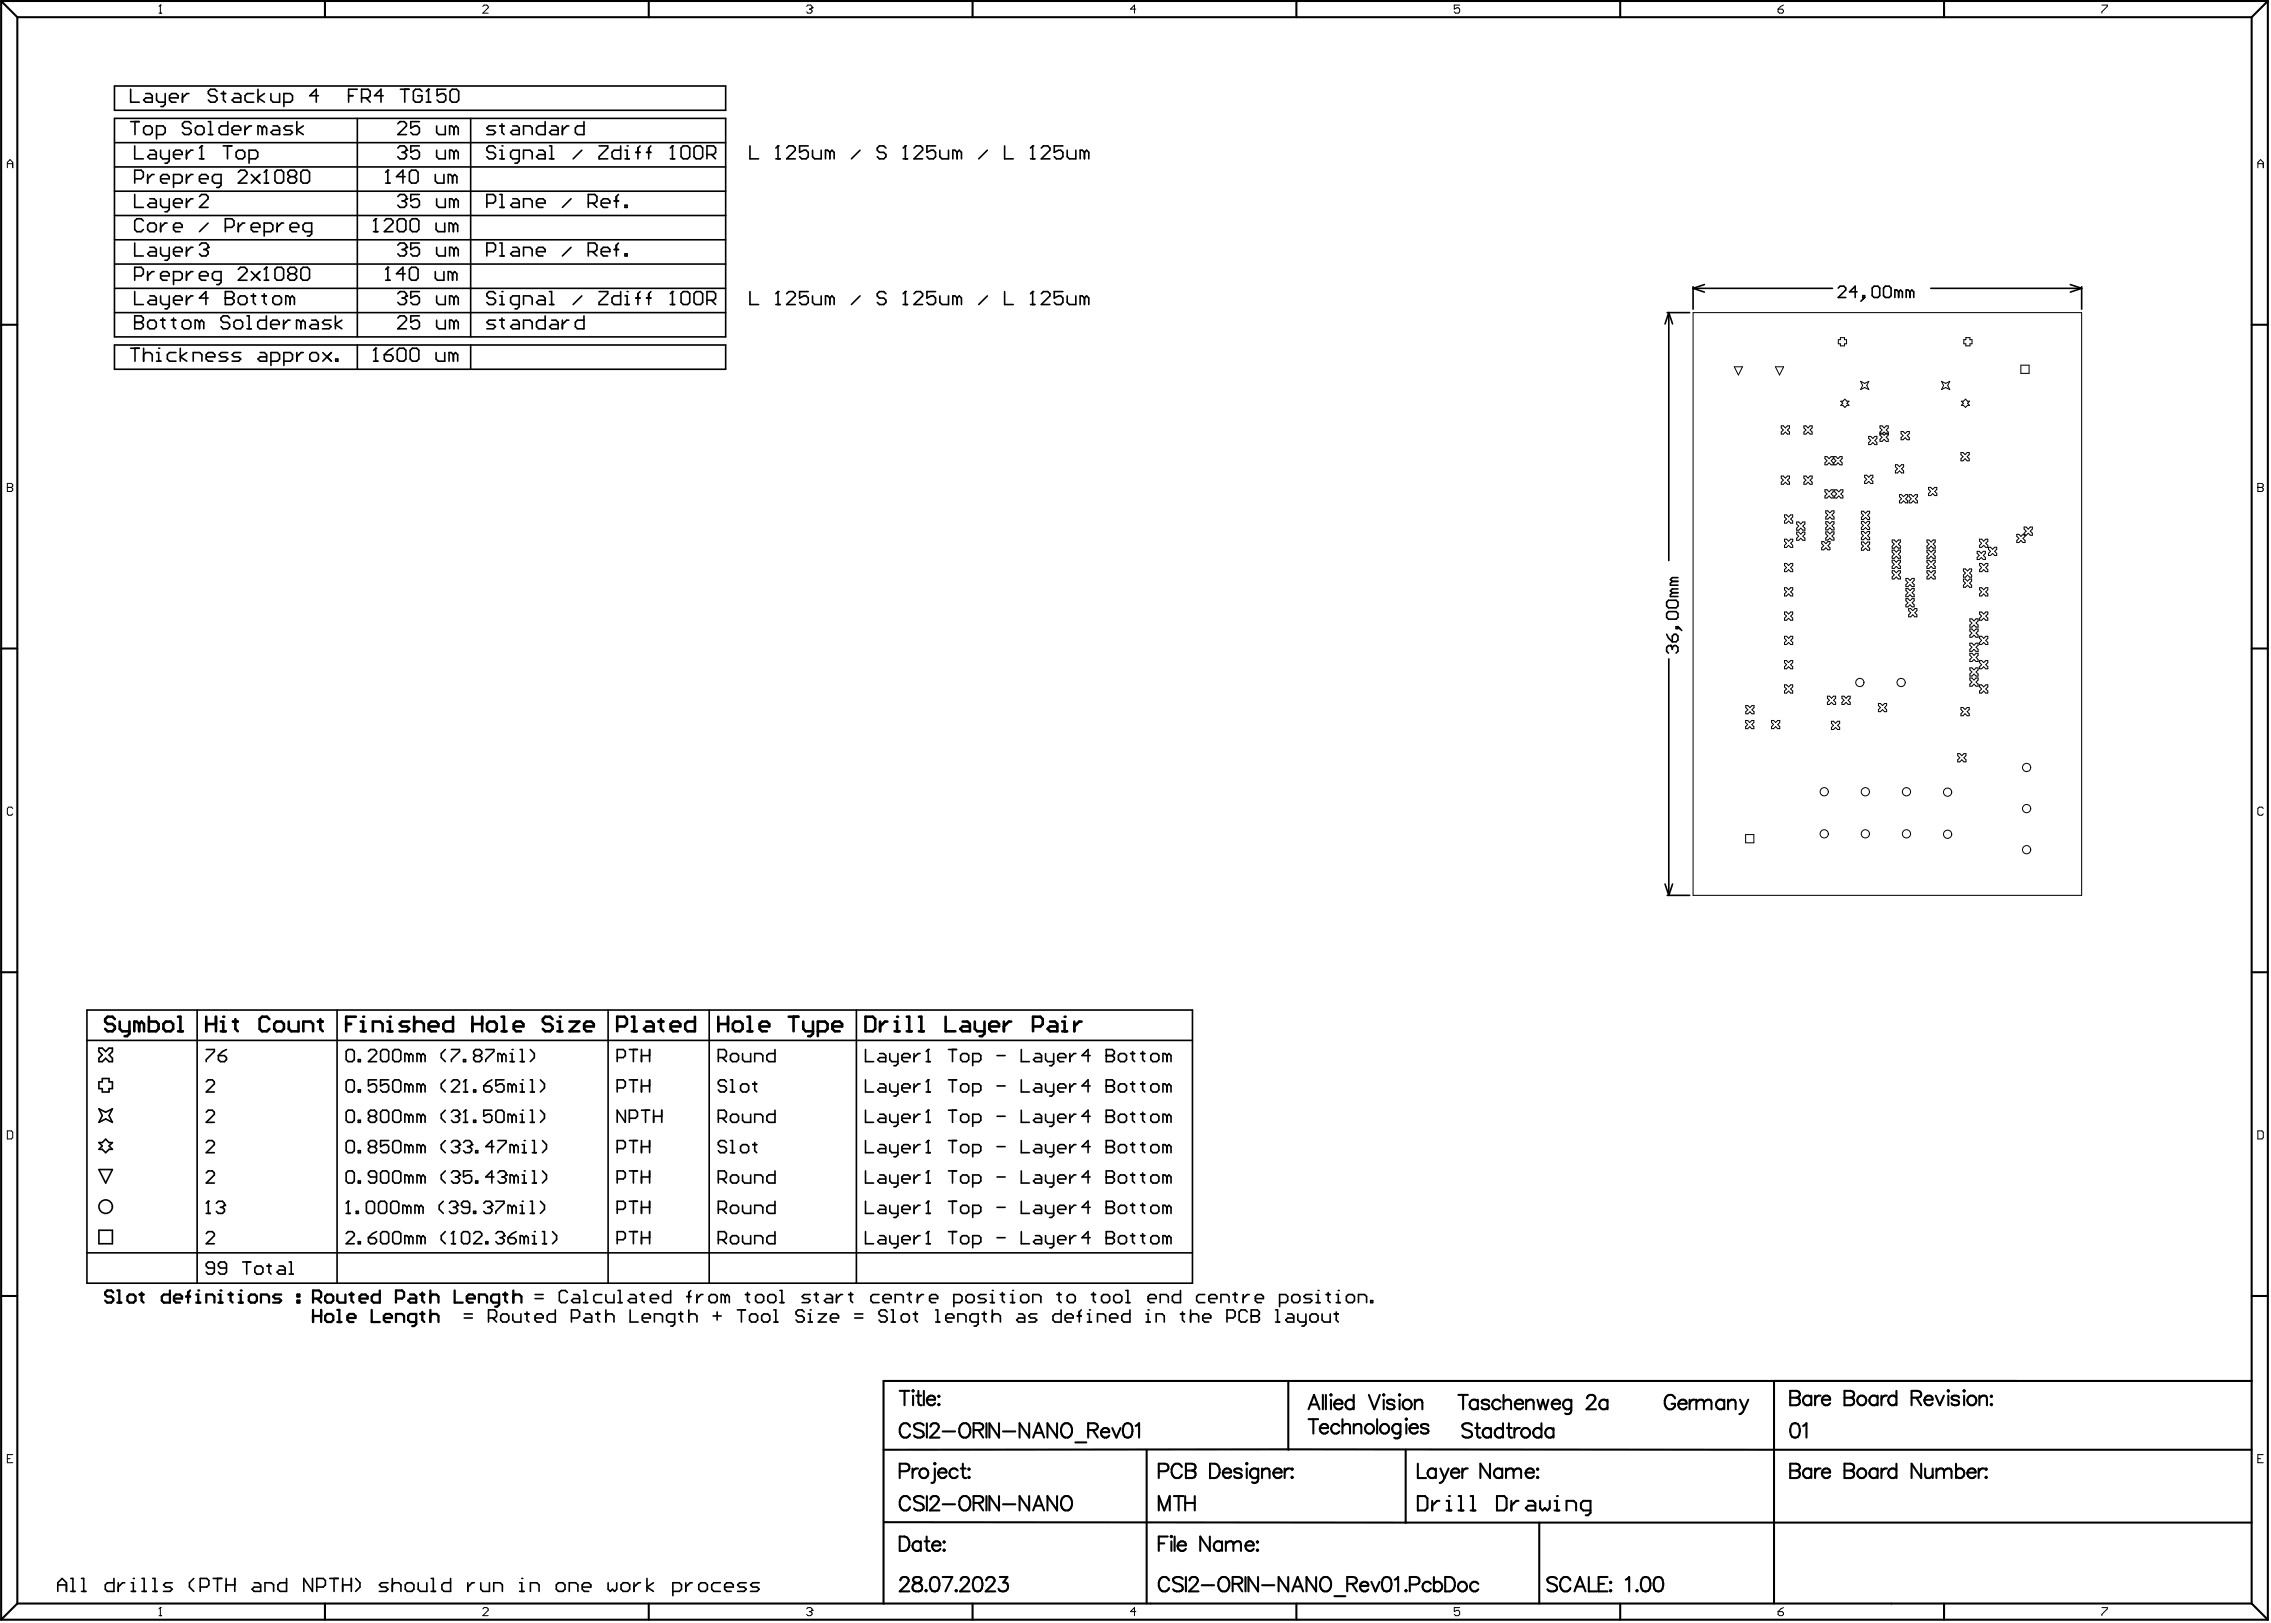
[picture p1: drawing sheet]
<svg xmlns="http://www.w3.org/2000/svg" width="234mm" height="167mm" viewBox="0 0 234 167" stroke-linecap="round" stroke-linejoin="round" font-family="sans-serif">
<g fill="none" stroke="#000" stroke-width=".21">
<path d="M.1 .1v166.4M.1 .1h233.1M.1 .1l1.7 1.7M1.8 1.8v163.1M1.8 1.8h229.8M33.4 .1v1.7M66.7 .1v1.7M100 .1v1.7M133.3 .1v1.7M166.6 .1v1.7M199.9 .1v1.7M231.6 1.8v163.1"/>
<path d="M233.2 .1v166.4M233.2 .1l-1.6 1.7M.1 33.4h1.7M231.6 33.4h1.6M.1 66.7h1.7M231.6 66.7h1.6M.1 100h1.7M231.6 100h1.6M.1 133.2h1.7M231.6 133.2h1.6M90.9 149.1h140.7M90.9 156.5h53.7"/>
<path d="M92.5 151.3h.7a.39 .39 0 0 0 .3-.4 .39 .39 0 0 0-.3-.4h-.7v1.5M92.5 158h.5a.79 .79 0 0 1 .5 .7 .79 .79 0 0 1-.5 .8h-.5zM92.5 143h1M93 143v1.5M93.6 154.2a.54 .54 0 0 0-.6-.4 .54 .54 0 0 0-.5 .6 .65 .65 0 0 0 .2 .7 .65 .65 0 0 0 .7 .1l.2-.3M93.6 146.7a.54 .54 0 0 0-.6-.4 .54 .54 0 0 0-.5 .6 .65 .65 0 0 0 .2 .7 .65 .65 0 0 0 .7 .1l.2-.2M93.8 143l.1-.1 .1 .1-.1 .1zM93.8 151v1M93.9 143.5v1M94.2 143.5h.5M94.4 151a.48 .48 0 0 0-.6 .4M94.4 143v1.2l.1 .2 .3 .1"/>
<path d="M94.7 158.7a.47 .47 0 0 0-.7-.1 .47 .47 0 0 0 0 .7 .47 .47 0 0 0 .7-.1M94.7 158.5v1M95 154a.56 .56 0 0 0-.6-.2 .56 .56 0 0 0-.4 .4l.1 .2 .6 .2a.36 .36 0 0 1 .3 .3 .36 .36 0 0 1-.2 .3 .68 .68 0 0 1-.8-.1M95 146.5a.56 .56 0 0 0-.6-.2 .56 .56 0 0 0-.4 .4l.1 .2 .6 .2a.36 .36 0 0 1 .3 .3 .36 .36 0 0 1-.2 .3 .68 .68 0 0 1-.8-.1M95 143v1.5M95.1 158.5h.5M95.3 158v1.2l.1 .2 .2 .1M95.3 143.9a.47 .47 0 0 0 .3 .5 .47 .47 0 0 0 .6-.1M95.3 146.3v1.5M95.3 153.8v1.5M95.4 143.7a.41 .41 0 0 1 .5-.2 .41 .41 0 0 1 .3 .4h-.9zM95.7 154.2l.1-.3 .5-.1a.36 .36 0 0 1 .2 .6l-.9 .9h1"/>
<path d="M95.7 146.7l.1-.3 .5-.1a.36 .36 0 0 1 .2 .6l-.9 .9h1M95.9 158.9a.47 .47 0 0 0 .2 .5 .47 .47 0 0 0 .6-.2M95.9 158.7a.41 .41 0 0 1 .5-.2 .41 .41 0 0 1 .3 .4h-.8zM96.1 150.5v-.1l.1 .1-.1 .1zM96.1 151v1.2v.2l-.3 .1M96.5 151.4a.47 .47 0 0 0 .3 .5 .47 .47 0 0 0 .5-.1M96.5 143.6v-.1l.1 .1h-.1zM96.5 144.4v-.1l.1 .1-.1 .1zM96.5 151.2a.41 .41 0 0 1 .5-.2 .41 .41 0 0 1 .3 .4h-.8zM96.9 154.7h1.3M96.9 147.2h1.3M97 158.5h.1h.1l-.1 .1z"/>
<path d="M97 159.4l.1-.1 .1 .1-.1 .1zM98.5 151.2a.47 .47 0 0 0-.7-.1 .47 .47 0 0 0 0 .7 .47 .47 0 0 0 .7 0M98.8 146.5a.55 .55 0 0 1 .6-.2 .55 .55 0 0 1 .4 .6 .65 .65 0 0 1-.2 .7 .65 .65 0 0 1-.7 .1 .92 .92 0 0 1-.1-1.2zM98.8 151h.5M98.9 153.9a.68 .68 0 0 1 .8 .2 .68 .68 0 0 1 0 .8 .54 .54 0 0 1-.6 .4 .54 .54 0 0 1-.5-.6 .9 .9 0 0 1 .3-.8zM99 150.5v1.2l.1 .2 .3 .1M99.6 151h.1l-.1 .1zM99.6 151.9v-.1l.1 .1-.1 .1zM100.1 154.5l.9-.1a.34 .34 0 0 0 0-.5l-.9-.1v1.5M100.1 147h.9a.34 .34 0 0 0 0-.6l-.9-.1v1.5M100.6 154.5l.5 .8M100.6 147l.5 .8"/>
<path d="M101.4 146.3v1.5M101.4 153.8v1.5M102.7 146.3v1.5l-1-1.5v1.5M102.7 153.8v1.5l-1-1.5v1.5M103.1 154.7h1.3M103.1 147.2h1.3M105.8 146.3v1.5l-1-1.5v1.5M105.8 153.8v1.5l-1-1.5v1.5M106.2 155.3l.6-1.5 .6 1.5M106.2 147.8l.6-1.5 .6 1.5M106.5 154.8h.7M106.5 147.3h.7"/>
<path d="M108.7 146.3v1.5l-1-1.5v1.5M108.7 153.8v1.5l-1-1.5v1.5M109.3 146.5a.55 .55 0 0 1 .6-.2 .55 .55 0 0 1 .3 .6 .65 .65 0 0 1-.1 .7 .65 .65 0 0 1-.7 .1 .92 .92 0 0 1-.1-1.2zM109.4 153.9a.68 .68 0 0 1 .8 .2 .68 .68 0 0 1 0 .8 .54 .54 0 0 1-.7 .4 .54 .54 0 0 1-.4-.6 .9 .9 0 0 1 .3-.8zM110.6 148.3h1.1M111.9 147h.8a.34 .34 0 0 0 0-.6l-.8-.1v1.5M112.4 147l.5 .8M113.2 147.2a.47 .47 0 0 0 .3 .6 .47 .47 0 0 0 .6-.2M113.3 147a.41 .41 0 0 1 .5-.2 .41 .41 0 0 1 .3 .4h-.9zM114.4 146.8l.4 1 .4-1M115.7 146.4a.48 .48 0 0 1 .7 .2 1.22 1.22 0 0 1-.2 1.1 .48 .48 0 0 1-.7-.2 1.22 1.22 0 0 1 .2-1.1zM116.8 146.6l.3-.3v1.5"/>
<path d="M117.9 149.1v15.8M119.2 151.3h.6a.39 .39 0 0 0 .4-.4 .39 .39 0 0 0-.4-.4h-.6v1.5M119.2 155.3v-1.5l.5 1.5 .6-1.5v1.5M119.2 158.7h.5M120.1 158h-.9v1.5M120.4 158l.1-.1v.1zM120.5 158.5v1M120.7 153.8h1M120.8 158v1.5M121.1 158.9a.47 .47 0 0 0 .3 .5 .47 .47 0 0 0 .5-.2M121.2 158.7a.41 .41 0 0 1 .4-.2 .41 .41 0 0 1 .3 .4h-.8zM121.2 153.8v1.5"/>
<path d="M121.5 150.8a.54 .54 0 0 0-.6-.3 .54 .54 0 0 0-.4 .5 .65 .65 0 0 0 .1 .8 .65 .65 0 0 0 .7 .1l.2-.3M121.9 154.5h1M121.9 153.8v1.5M122 150.5l.8 .1a.34 .34 0 0 1 0 .5l-.2 .1a.39 .39 0 0 1 .4 .4 .39 .39 0 0 1-.4 .4h-.6zM122 151.2h.6M122.9 153.8v1.5M124.4 158v1.5l-1-1.5v1.5M124.4 150.5h.5a.79 .79 0 0 1 .5 .7 .79 .79 0 0 1-.5 .8h-.5zM125.7 158.7a.47 .47 0 0 0-.7-.1 .47 .47 0 0 0 0 .7 .47 .47 0 0 0 .7-.1M125.7 158.5v1M125.8 151.4a.47 .47 0 0 0 .2 .5 .47 .47 0 0 0 .6-.1M125.8 151.2a.41 .41 0 0 1 .5-.2 .41 .41 0 0 1 .3 .4h-.8z"/>
<path d="M126.1 158.7l.3-.2h.4v.2M126.1 158.5v1M126.8 158.7l.4-.2h.3l.1 1M126.8 158.7v.8M127.7 151.2a.45 .45 0 0 0-.8 0l.1 .1 .6 .2 .1 .3a.45 .45 0 0 1-.8 0M128.1 158.9a.47 .47 0 0 0 .3 .5 .47 .47 0 0 0 .5-.2M128.1 150.5l.1-.1 .1 .1-.1 .1zM128.1 158.7a.41 .41 0 0 1 .5-.2 .41 .41 0 0 1 .3 .4h-.8zM128.2 151v1M129.3 158.5h.1l-.1 .1-.1-.1zM129.3 159.3l.1 .1-.1 .1-.1-.1zM129.4 151.2a.47 .47 0 0 0-.7-.1 .47 .47 0 0 0 0 .7 .47 .47 0 0 0 .7 0"/>
<path d="M129.4 151v1.1a.39 .39 0 0 1-.2 .3 .39 .39 0 0 1-.4 0M129.8 151.3l.3-.3h.4l.1 1M129.8 151v1M130.9 151.4a.47 .47 0 0 0 .3 .5 .47 .47 0 0 0 .6-.1M131 151.2a.41 .41 0 0 1 .5-.2 .41 .41 0 0 1 .3 .4h-.9zM132.1 151v1M132.5 142v7.1M132.7 151a.48 .48 0 0 0-.6 .4M132.8 151h.1v.1zM132.8 151.9l.1-.1v.1v.1zM134.6 144.9l.5-1.5 .6 1.5M134.6 145.9h1"/>
<path d="M134.8 144.4h.7M135.1 145.9v1.5M135.7 146.8a.47 .47 0 0 0 .3 .6 .47 .47 0 0 0 .6-.2M135.8 146.6a.41 .41 0 0 1 .5-.2 .41 .41 0 0 1 .3 .4h-.9zM136 143.4v1.5M136.3 143.4v1.5M136.8 143.4l.1-.1v.1v.1zM136.9 143.9v1M137.2 144.3a.47 .47 0 0 0 .3 .6 .47 .47 0 0 0 .5-.2M137.3 144.1a.41 .41 0 0 1 .4-.2 .41 .41 0 0 1 .3 .4h-.8zM137.7 146.6a.47 .47 0 0 0-.7-.1 .47 .47 0 0 0 0 .7 .47 .47 0 0 0 .7 0M138.1 145.9v1.5"/>
<path d="M138.1 146.7l.3-.3 .4 .1v.9M139.2 144.1a.47 .47 0 0 0-.7-.1 .47 .47 0 0 0 0 .7 .47 .47 0 0 0 .7 0M139.2 143.4v1.5M139.2 146.7l.4-.3 .3 .1 .1 .9M139.2 146.4v1M140.8 143.4l.5 1.5 .6-1.5M141.6 145.9v1.5M142.2 143.4l.1-.1 .1 .1-.1 .1zM142.3 143.9v1M143.4 144.1a.45 .45 0 0 0-.8 0l.2 .2 .5 .2 .1 .2a.45 .45 0 0 1-.8 0M143.9 143.4v-.1l.1 .1-.1 .1zM143.9 143.9v1"/>
<path d="M144 146.4v1.1a.39 .39 0 0 1-.2 .4 .39 .39 0 0 1-.4-.1M144 146.6a.47 .47 0 0 0-.7-.1 .47 .47 0 0 0 0 .7 .47 .47 0 0 0 .7 0M144.6 145.9v-.1l.1 .1-.1 .1zM144.6 156.5h87M144.6 149.1v7.4M144.6 146.4v1M145 146.8a.47 .47 0 0 0 .2 .6 .47 .47 0 0 0 .6-.2M145 146.6a.41 .41 0 0 1 .5-.2 .41 .41 0 0 1 .3 .4h-.8zM145.5 144.2l.3-.3 .4 .1 .1 .9M145.5 143.9v1M145.8 153.8h.7l.3 .3v.9l-.3 .3h-.7zM145.8 150.5v1.5h.8"/>
<path d="M146.9 146.6a.45 .45 0 0 0-.8 0l.2 .2 .5 .2 .1 .2a.45 .45 0 0 1-.8 0M147.3 154.3v1M147.7 151.2a.47 .47 0 0 0-.7-.1 .47 .47 0 0 0 0 .7 .47 .47 0 0 0 .7 0M147.7 151v1M148 154.3h-.2l-.5 .5M148.1 151l.4 1M148.5 152a.57 .57 0 0 1-.4 .5M148.8 155.3h.5M148.8 154.3h.2v1M149 151l-.5 1M149 153.8h.1M149.2 151.4a.47 .47 0 0 0 .3 .5 .47 .47 0 0 0 .6-.1"/>
<path d="M149.3 151.2a.41 .41 0 0 1 .5-.2 .41 .41 0 0 1 .3 .4h-.9zM150 143.4h1M150 153.8h.2v1.5M150 155.3h.5M150.4 151v1M150.5 143.4v1.5M150.9 151a.48 .48 0 0 0-.5 .4M151.2 153.8h.3v1.5M151.2 155.3h.5M151.4 146.5a.56 .56 0 0 0-.6-.2 .56 .56 0 0 0-.4 .4l.1 .2 .6 .2a.36 .36 0 0 1 .3 .3 .36 .36 0 0 1-.2 .3 .68 .68 0 0 1-.8-.1M151.7 146.8h.5M151.9 146.3v1.2l.1 .2 .3 .1"/>
<path d="M152 144.1a.47 .47 0 0 0-.7-.1 .47 .47 0 0 0 0 .7 .47 .47 0 0 0 .7 0M152 143.9v1M153.1 144.1a.45 .45 0 0 0-.7 0l.2 .2 .5 .2v.2a.45 .45 0 0 1-.7 0M153.2 150.5v1.5l-1-1.5v1.5M153.3 147a.47 .47 0 0 0-.7 0 .47 .47 0 0 0 0 .7 .47 .47 0 0 0 .7-.1M153.3 146.8v1M153.9 153.8h.8l.2 .3v.9l-.2 .3h-.8zM154.3 144.1a.47 .47 0 0 0-.7-.1 .47 .47 0 0 0 0 .7 .47 .47 0 0 0 .7 0M154.5 151.2a.47 .47 0 0 0-.7-.1 .47 .47 0 0 0 0 .7 .47 .47 0 0 0 .7 0M154.5 151v1M154.6 147a.47 .47 0 0 0-.7 0 .47 .47 0 0 0 0 .7 .47 .47 0 0 0 .7-.1M154.6 146.3v1.5"/>
<path d="M154.6 144.2l.4-.3 .3 .1 .1 .9M154.6 143.4v1.5M154.9 151.3l.3-.3h.4v.3M154.9 151v1M155 146.8h.4M155.2 146.3v1.2v.2l.3 .1M155.4 154.3v1M155.6 151.3l.4-.3h.4v1M155.6 151.3v.7M155.7 146.8v1M155.8 144.3a.47 .47 0 0 0 .3 .6 .47 .47 0 0 0 .5-.2M156 144a.39 .39 0 0 1 .4-.1 .39 .39 0 0 1 .2 .4h-.8z"/>
<path d="M156.2 154.3h-.3l-.5 .5M156.3 146.8a.48 .48 0 0 0-.6 .4M156.9 151.4a.47 .47 0 0 0 .3 .5 .47 .47 0 0 0 .5-.1M156.9 144.2l.4-.3 .3 .1 .1 .9M156.9 143.9v1M157 151.2a.41 .41 0 0 1 .4-.2 .41 .41 0 0 1 .3 .4h-.8zM157.1 154.3h.5l.3 .3v.7h-.8l-.2-.3 .2-.2h.8M158.1 151h.1l-.1 .1zM158.1 151.9v-.1l.1 .1-.1 .1zM158.1 143.9l.3 1 .3-1 .3 1 .2-1M158.3 156.5v8.4M158.4 154.3v.7l.2 .3 .3-.3 .2 .3 .3-.3v-.7"/>
<path d="M158.5 147a.47 .47 0 0 0-.7 0 .47 .47 0 0 0 0 .7 .47 .47 0 0 0 .7-.1M158.5 146.3v1.5M159.6 144.3a.47 .47 0 0 0 .3 .6 .47 .47 0 0 0 .5-.2M159.8 147a.47 .47 0 0 0-.7 0 .47 .47 0 0 0 0 .7 .47 .47 0 0 0 .7-.1M159.8 146.8v1M159.8 144a.39 .39 0 0 1 .4-.1 .39 .39 0 0 1 .2 .4h-.8zM159.9 155.3h.5M159.9 154.3h.2v1M160.1 153.8h.1M161.1 155.3v-1h.7l.3 .3v.7M161.6 144.1a.47 .47 0 0 0-.7-.1 .47 .47 0 0 0 0 .7 .47 .47 0 0 0 .7 0M161.6 143.9v1.1a.39 .39 0 0 1-.2 .4 .39 .39 0 0 1-.4-.1"/>
<path d="M163.2 143.8l.2-.3 .4-.1a.36 .36 0 0 1 .2 .6l-.9 .9h1M163.6 155.3h-.8l-.2-.3v-.4l.2-.3h.8v1.2l-.3 .3h-.2M165.3 144.1a.47 .47 0 0 0-.7-.1 .47 .47 0 0 0 0 .7 .47 .47 0 0 0 .7 0M165.3 143.9v1M172.3 143.8a.54 .54 0 0 0-.7-.4 .54 .54 0 0 0-.4 .6 .65 .65 0 0 0 .1 .7 .65 .65 0 0 0 .7 .1l.3-.3v-.2h-.4M172.6 144.3a.47 .47 0 0 0 .3 .6 .47 .47 0 0 0 .5-.2M172.8 144a.39 .39 0 0 1 .4-.1 .39 .39 0 0 1 .2 .4h-.8zM173.8 143.9v1M174.3 143.9a.48 .48 0 0 0-.5 .4M174.5 144.2l.3-.3 .4 .1v.2M174.5 143.9v1M175.2 144.2l.4-.3 .3 .1 .1 .9"/>
<path d="M175.2 144.2v.7M177.3 144.1a.47 .47 0 0 0-.7-.1 .47 .47 0 0 0 0 .7 .47 .47 0 0 0 .7 0M177.3 143.9v1M177.7 144.2l.4-.3 .3 .1 .1 .9M177.7 143.9v1M178.9 143.9l.5 1M179.4 144.9a.57 .57 0 0 1-.5 .5M179.8 143.9l-.4 1M182.4 142v22.9M184.1 150.5l.8 .1a.34 .34 0 0 1 0 .5l-.2 .1a.39 .39 0 0 1 .4 .4 .39 .39 0 0 1-.4 .4h-.6zM184.1 143l.8 .1a.34 .34 0 0 1 0 .5l-.2 .1a.39 .39 0 0 1 .4 .4 .39 .39 0 0 1-.4 .4h-.6zM184.1 151.2h.6"/>
<path d="M184.1 143.7h.6M184.3 146.4a.48 .48 0 0 1 .7 .2 1.22 1.22 0 0 1-.1 1.1 .48 .48 0 0 1-.7-.2 1.22 1.22 0 0 1 .1-1.1zM185.4 146.6l.4-.3v1.5M186.3 151.2a.47 .47 0 0 0-.7-.1 .47 .47 0 0 0 0 .7 .47 .47 0 0 0 .7 0M186.3 143.7a.47 .47 0 0 0-.7-.1 .47 .47 0 0 0 0 .7 .47 .47 0 0 0 .7 0M186.3 143.5v1M186.3 151v1M186.7 143.5v1M186.7 151v1M187.2 151a.48 .48 0 0 0-.5 .4M187.2 143.5a.48 .48 0 0 0-.5 .4M187.4 151.4a.47 .47 0 0 0 .2 .5 .47 .47 0 0 0 .6-.1"/>
<path d="M187.4 143.9a.47 .47 0 0 0 .2 .5 .47 .47 0 0 0 .6-.1M187.4 151.2a.41 .41 0 0 1 .5-.2 .41 .41 0 0 1 .3 .4h-.8zM187.4 143.7a.41 .41 0 0 1 .5-.2 .41 .41 0 0 1 .3 .4h-.8zM189.7 150.5l.8 .1a.34 .34 0 0 1 0 .5l-.2 .1a.39 .39 0 0 1 .4 .4 .39 .39 0 0 1-.4 .4h-.6zM189.7 143l.8 .1a.34 .34 0 0 1 0 .5l-.2 .1a.39 .39 0 0 1 .4 .4 .39 .39 0 0 1-.4 .4h-.6zM189.7 151.2h.6M189.7 143.7h.6M193.1 151.2a.47 .47 0 0 0-.7-.1 .47 .47 0 0 0 0 .7 .47 .47 0 0 0 .7 0M193.1 143.7a.47 .47 0 0 0-.7-.1 .47 .47 0 0 0 0 .7 .47 .47 0 0 0 .7 0M193.1 143.5v1M193.1 151v1M193.5 143.5v1"/>
<path d="M193.5 151v1M194 151a.48 .48 0 0 0-.5 .4M194 143.5a.48 .48 0 0 0-.5 .4M195 151.2a.47 .47 0 0 0-.7-.1 .47 .47 0 0 0 0 .7 .47 .47 0 0 0 .7 0M195 143.7a.47 .47 0 0 0-.7-.1 .47 .47 0 0 0 0 .7 .47 .47 0 0 0 .7 0M195 143v1.5M195 150.5v1.5M196.6 143.7l.8-.1a.34 .34 0 0 0 0-.5l-.8-.1v1.5M197.1 143.7l.5 .8M197.6 150.5v1.5l-1-1.5v1.5M197.9 143.9a.47 .47 0 0 0 .3 .5 .47 .47 0 0 0 .5-.1M198 143.7a.41 .41 0 0 1 .4-.2 .41 .41 0 0 1 .3 .4h-.8z"/>
<path d="M198 151v.9l.4 .1 .3-.3M198.7 151v1M199.1 143.5l.4 1 .4-1M199.1 151.3l.4-.3h.3l.1 .3M199.1 151v1M199.9 151.3v.7M199.9 151.3l.4-.3h.3l.1 1M200.3 143l.1-.1v.1v.1zM200.4 143.5v1M201.2 151.2a.47 .47 0 0 1 .6-.1 .47 .47 0 0 1 0 .7 .47 .47 0 0 1-.6 0M201.2 150.5v1.5M201.5 143.7a.45 .45 0 0 0-.8 0l.1 .1 .6 .3 .1 .2a.45 .45 0 0 1-.8 0"/>
<path d="M201.9 143l.1-.1 .1 .1-.1 .1zM202 143.5v1M202.3 151.4a.47 .47 0 0 0 .3 .5 .47 .47 0 0 0 .6-.1M202.4 151.2a.41 .41 0 0 1 .5-.2 .41 .41 0 0 1 .3 .4h-.9zM203.5 151v1M203.6 143.8l.3-.3 .4 .1v.9M203.6 143.5v1M204 151a.48 .48 0 0 0-.5 .4M204.2 151h.1l-.1 .1zM204.2 151.9v-.1l.1 .1-.1 .1zM204.7 143.6l.1-.1 .1 .1h-.1zM204.7 144.4l.1-.1 .1 .1-.1 .1z"/>
<path d="M231.6 142h-140.7v22.9M.1 166.5h233.1M1.8 164.9h229.8M1.8 164.9l-1.7 1.6M33.4 164.9v1.6M66.7 164.9v1.6M92.6 162.5l.1-.3 .5-.1a.36 .36 0 0 1 .2 .6l-.9 .9h1M94 162.2a.3 .3 0 0 0 .1 .5 .61 .61 0 0 1 .7 .6 .51 .51 0 0 1-.6 .3 .51 .51 0 0 1-.4-.5 .68 .68 0 0 1 .7-.4 .3 .3 0 0 0 .2-.5l-.2-.1zM95.2 163.5h.1l-.1 .1zM95.8 162.2a.48 .48 0 0 1 .7 .2 1.22 1.22 0 0 1-.1 1.1 .48 .48 0 0 1-.7-.2 1.22 1.22 0 0 1 .1-1.1zM96.9 162.1h1l-.7 1.5M98.3 163.5h.1l-.1 .1z"/>
<path d="M98.8 162.5l.1-.3 .5-.1a.36 .36 0 0 1 .2 .6l-.9 .9h1M100 164.9v1.6M100.3 162.2a.48 .48 0 0 1 .7 .2 1.22 1.22 0 0 1-.2 1.1 .48 .48 0 0 1-.7-.2 1.22 1.22 0 0 1 .2-1.1zM101.4 162.5l.2-.3 .4-.1a.36 .36 0 0 1 .2 .6l-.8 .9h.9M102.8 162.1h.8l-.4 .6a.48 .48 0 0 1 .5 .5 .48 .48 0 0 1-.7 .4l-.2-.1-.1-.2M120.2 162.5a.54 .54 0 0 0-.6-.4 .54 .54 0 0 0-.4 .6 .65 .65 0 0 0 .1 .7 .65 .65 0 0 0 .7 .1l.2-.2M121.6 162.3a.56 .56 0 0 0-.5-.2 .56 .56 0 0 0-.5 .4l.2 .2 .5 .2a.36 .36 0 0 1 .3 .3 .36 .36 0 0 1-.1 .3 .68 .68 0 0 1-.9-.1M122 162.1v1.5M122.3 162.5l.2-.3 .4-.1a.36 .36 0 0 1 .2 .6l-.8 .9h1M123.6 163h1.3M125.4 162.3a.55 .55 0 0 1 .7-.1 .55 .55 0 0 1 .3 .5 .65 .65 0 0 1-.1 .7 .65 .65 0 0 1-.7 .1 .92 .92 0 0 1-.2-1.2zM126.8 162.8h.8a.34 .34 0 0 0 0-.6l-.8-.1v1.5"/>
<path d="M127.3 162.8l.4 .8M128.1 162.1v1.5M129.4 162.1v1.5l-1-1.5v1.5M129.8 163h1.3M132.5 162.1v1.5l-1-1.5v1.5M132.9 163.6l.5-1.5 .6 1.5M133.1 163.1h.7M133.3 164.9v1.6M135.3 162.1v1.5l-.9-1.5v1.5M135.9 162.3a.55 .55 0 0 1 .6-.1 .55 .55 0 0 1 .4 .5 .65 .65 0 0 1-.2 .7 .65 .65 0 0 1-.7 .1 .92 .92 0 0 1-.1-1.2zM137.2 164.1h1.2M138.5 162.8h.9a.34 .34 0 0 0 0-.6l-.9-.1v1.5"/>
<path d="M139 162.8l.5 .8M139.9 163.1a.47 .47 0 0 0 .2 .5 .47 .47 0 0 0 .6-.2M139.9 162.8a.41 .41 0 0 1 .5-.2 .41 .41 0 0 1 .3 .5h-.8zM141 162.6l.4 1 .5-1M142.3 162.2a.48 .48 0 0 1 .7 .2 1.22 1.22 0 0 1-.1 1.1 .48 .48 0 0 1-.7-.2 1.22 1.22 0 0 1 .1-1.1zM143.4 162.4l.4-.3v1.5M144.5 163.5h.1h.1l-.1 .1zM145 162.9h.6a.39 .39 0 0 0 .4-.4 .39 .39 0 0 0-.4-.4h-.6v1.5M147.1 162.8a.47 .47 0 0 0-.7 0 .47 .47 0 0 0 0 .7 .47 .47 0 0 0 .7-.1M147.5 162.8a.47 .47 0 0 1 .7 0 .47 .47 0 0 1 0 .7 .47 .47 0 0 1-.7-.1M147.5 162.1v1.5M148.6 162.1h.5a.79 .79 0 0 1 .5 .8 .79 .79 0 0 1-.5 .7h-.5z"/>
<path d="M152 162.8a.47 .47 0 0 0-.7 0 .47 .47 0 0 0 0 .7 .47 .47 0 0 0 .7-.1M160.1 162.3a.56 .56 0 0 0-.5-.2 .56 .56 0 0 0-.5 .4l.2 .2 .5 .2a.36 .36 0 0 1 .3 .3 .36 .36 0 0 1-.1 .3 .68 .68 0 0 1-.9-.1M161.5 162.5a.54 .54 0 0 0-.6-.4 .54 .54 0 0 0-.5 .6 .65 .65 0 0 0 .2 .7 .65 .65 0 0 0 .7 .1l.2-.2M161.9 163.6l.6-1.5 .5 1.5M162.1 163.1h.7M163.4 162.1v1.5h.8M164.4 162.8h.6M165.3 162.1h-.9v1.5h.9M165.6 162.7v-.1l.1 .1-.1 .1zM165.6 163.5h.1l-.1 .1zM166.6 164.9v1.6M167.2 162.4l.3-.3v1.5"/>
<path d="M168.3 163.5h.1l-.1 .1zM168.9 162.2a.48 .48 0 0 1 .8 .2 1.22 1.22 0 0 1-.2 1.1 .48 .48 0 0 1-.7-.2 1.22 1.22 0 0 1 .1-1.1zM170.3 162.2a.48 .48 0 0 1 .7 .2 1.22 1.22 0 0 1-.2 1.1 .48 .48 0 0 1-.7-.2 1.22 1.22 0 0 1 .2-1.1zM199.9 164.9v1.6M231.6 164.9l1.6 1.6"/>
<circle cx="95" cy="151.5" r=".49"/>
<circle cx="140.8" cy="146.9" r=".49"/>
<circle cx="142.4" cy="146.9" r=".49"/>
<circle cx="144.7" cy="144.4" r=".49"/>
<circle cx="156.9" cy="147.3" r=".49"/>
<circle cx="191.4" cy="151.5" r=".49"/>
<circle cx="191.4" cy="144" r=".49"/>
<circle cx="202.7" cy="144" r=".49"/>
<circle cx="150.4" cy="163.1" r=".49"/>
</g>
<g fill="none" stroke="#000" stroke-width=".1">
<path d="M.8 17.2v-.5l.2-.3 .3 .3v.5M.8 16.8h.5M16.4 1.4h.2M16.5 .5h.1M16.5 .5v.9M16.5 .5l-.1 .2M49.7 .7l.1-.2h.3l.1 .2v.1l-.5 .6h.5M82.9 .7l.2-.2h.3l.1 .2v.1M83.2 .9h.2M83.4 .9l.1 .2v.1l-.1 .2h-.3l-.2-.2M83.5 .8h.1M83.5 .8l-.1 .1"/>
<path d="M116.8 .9h-.6l.5-.4v.9M150.1 .5h-.6v.4l.3-.1h.2l.1 .1v.3l-.1 .2h-.3l-.2-.2M182.8 .9h.5l.1 .2v.1l-.1 .2h-.3l-.2-.2zM183.4 .5l-.6 .4M216.1 .5h.6v.2l-.6 .5v.2M232.2 16.8h.5M232.2 17.2v-.5l.3-.3 .2 .3v.5M174.1 32.1h40v60h-40zM178.3 37.7h.9l-.4 .9zM182.6 37.7h.8l-.4 .9zM189 34.9h.3v-.2h.4v.2h.2v.4h-.2v.3h-.4v-.3h-.3zM191.3 39.2l.5 .2 .4-.2-.2 .4 .2 .5-.4-.3-.5 .3 .2-.5z"/>
<path d="M199.7 39.2l.4 .2 .4-.2-.2 .4 .2 .5-.4-.3-.4 .3 .2-.5zM201.9 34.9h.3v-.2h.4v.2h.2v.4h-.2v.3h-.4v-.3h-.3zM207.8 37.5h.9v.9h-.9zM.8 50.1h.1M.8 49.7h.4l.1 .1v.2l-.1 .1 .1 .2v.1l-.1 .1h-.4zM.8 50.1h.4M183.2 43.8h.2l.2 .2 .2-.2h.2v.2l-.2 .2 .2 .2v.2h-.2l-.2-.2-.2 .2h-.2v-.2l.2-.2-.2-.2zM183.2 48.9h.2l.2 .3 .2-.3h.2v.3l-.2 .2 .2 .2v.2h-.2l-.2-.2-.2 .2h-.2v-.2l.2-.2-.2-.2zM183.5 52.9h.2l.2 .2 .2-.2h.3v.2l-.3 .3 .3 .2v.2h-.3l-.2-.2-.2 .2h-.2v-.2l.2-.2-.2-.3zM183.5 55.4h.2l.2 .2 .2-.2h.3v.2l-.3 .3 .3 .2v.2h-.3l-.2-.2-.2 .2h-.2v-.2l.2-.2-.2-.3zM183.5 57.9h.2l.2 .2 .2-.2h.3v.2l-.3 .3 .3 .2v.2h-.3l-.2-.2-.2 .2h-.2v-.2l.2-.2-.2-.3zM184.8 53.7h.2l.2 .2 .2-.2h.2v.2l-.2 .2 .2 .2v.2h-.2l-.2-.2-.2 .2h-.2v-.2l.2-.2-.2-.2z"/>
<path d="M184.8 54.7h.2l.2 .2 .2-.2h.2v.2l-.2 .2 .2 .2v.3h-.2l-.2-.3-.2 .3h-.2v-.3l.2-.2-.2-.2zM185.5 43.8h.2l.2 .2 .2-.2h.3v.2l-.3 .2 .3 .2v.2h-.3l-.2-.2-.2 .2h-.2v-.2l.2-.2-.2-.2zM185.5 48.9h.2l.2 .3 .2-.3h.3v.3l-.3 .2 .3 .2v.2h-.3l-.2-.2-.2 .2h-.2v-.2l.2-.2-.2-.2zM187.3 55.7h.2l.3 .2 .2-.2h.2v.2l-.2 .2 .2 .2v.2h-.2l-.2-.2-.3 .2h-.2v-.2l.2-.2-.2-.2zM187.7 46.9h.2l.2 .3 .2-.3h.2v.3l-.2 .2 .2 .2v.2h-.2l-.2-.2-.2 .2h-.2v-.2l.2-.2-.2-.2zM187.7 50.4h.2l.2 .2 .2-.2h.2v.2l-.2 .2 .2 .2v.2h-.2l-.2-.2-.2 .2h-.2v-.2l.2-.2-.2-.2zM187.8 52.5h.2l.2 .2 .2-.2h.2v.2l-.2 .2 .2 .3v.2h-.2l-.2-.2-.2 .2h-.2v-.2l.2-.3-.2-.2zM187.8 53.6h.2l.2 .2 .2-.2h.2v.2l-.2 .3 .2 .2v.2h-.2l-.2-.2-.2 .2h-.2v-.2l.2-.2-.2-.3zM187.8 54.7h.2l.2 .2 .2-.2h.2v.2l-.2 .2 .2 .2v.2h-.2l-.2-.2-.2 .2h-.2v-.2l.2-.2-.2-.2zM188.6 46.9h.2l.2 .3 .2-.3h.2v.3l-.2 .2 .2 .2v.2h-.2l-.2-.2-.2 .2h-.2v-.2l.2-.2-.2-.2zM188.7 50.4h.2l.2 .2 .2-.2h.2v.2l-.2 .2 .2 .2v.2h-.2l-.2-.2-.2 .2h-.2v-.2l.2-.2-.2-.2zM189.3 41.2h.2l.2-.2 .2 .2h.2l-.2 .3 .2 .2h-.2l-.2 .2-.2-.2h-.2l.2-.2z"/>
<path d="M191.4 55.7h.2l.2 .2 .3-.2h.2v.2l-.2 .2 .2 .3v.2h-.2l-.3-.2-.2 .2h-.2v-.2l.2-.3-.2-.2zM191.4 52.6h.2l.2 .2 .3-.2h.2v.2l-.2 .2 .2 .2v.2h-.2l-.3-.2-.2 .2h-.2v-.2l.2-.2-.2-.2zM191.4 53.6h.2l.2 .2 .3-.2h.2v.2l-.2 .2 .2 .2v.2h-.2l-.3-.2-.2 .2h-.2v-.2l.2-.2-.2-.2zM191.4 54.6h.2l.2 .3 .3-.3h.2v.3l-.2 .2 .2 .2v.2h-.2l-.3-.2-.2 .2h-.2v-.2l.2-.2-.2-.2zM191.8 48.9h.2l.2 .2 .2-.2h.2v.2l-.2 .2 .2 .2v.2h-.2l-.2-.2-.2 .2h-.2v-.2l.2-.2-.2-.2zM192.2 44.9h.2l.2 .2 .2-.2h.2v.2l-.2 .2 .2 .2v.2h-.2l-.2-.2-.2 .2h-.2v-.2l.2-.2-.2-.2zM193.3 43.8h.2l.3 .2 .2-.2h.2v.2l-.2 .2 .2 .2v.3l-.2 .3 .2 .2v.2h-.2l-.2-.2-.3 .2h-.2v-.2l.2-.2-.2-.3v-.3l.2-.2-.2-.2zM193.3 44.6h.2l.3-.2 .2 .2h.2M193.3 44.5h.2l.3 .2 .2-.2h.2M194.6 55.5h.2l.2 .2 .2-.2h.2v.2l-.2 .2 .2 .3v.2h-.2l-.2-.2-.2 .2h-.2v-.2l.2-.3-.2-.2zM194.6 58.7h.2l.2 .2 .2-.2h.2v.2l-.2 .2 .2 .2v.2h-.2l-.2-.2-.2 .2h-.2v-.2l.2-.2-.2-.2zM194.6 56.6h.2l.2 .2 .2-.2h.2v.2l-.2 .2 .2 .2v.2h-.2l-.2-.2-.2 .2h-.2v-.2l.2-.2-.2-.2z"/>
<path d="M194.6 57.6h.2l.2 .2 .2-.2h.2v.2l-.2 .2 .2 .2v.2h-.2l-.2-.2-.2 .2h-.2v-.2l.2-.2-.2-.2zM194.9 47.8h.2l.2 .2 .2-.2h.3v.2l-.3 .2 .3 .2v.2h-.3l-.2-.2-.2 .2h-.2v-.2l.2-.2-.2-.2zM195.3 50.9h.2l.3 .2 .2-.2h.2v.2l-.2 .2 .2 .2v.2h-.2l-.2-.2-.3 .2h-.2v-.2l.2-.2-.2-.2zM195.5 44.4h.2l.2 .2 .2-.2h.2v.2l-.2 .2 .2 .2v.2h-.2l-.2-.2-.2 .2h-.2v-.2l.2-.2-.2-.2zM196 59.5h.2l.2 .2 .2-.2h.2v.2l-.2 .2 .2 .2v.2h-.2l-.2-.2-.2 .2h-.2v-.2l.2-.2-.2-.2zM196.3 50.9h.2l.3 .2 .2-.2h.2v.2l-.2 .2 .2 .2v.2h-.2l-.2-.2-.3 .2h-.2v-.2l.2-.2-.2-.2zM198.2 55.5h.2l.2 .2 .2-.2h.2v.2l-.2 .2 .2 .3v.2h-.2l-.2-.2-.2 .2h-.2v-.2l.2-.3-.2-.2zM198.2 58.7h.2l.2 .2 .2-.2h.2v.2l-.2 .2 .2 .2v.2h-.2l-.2-.2-.2 .2h-.2v-.2l.2-.2-.2-.2zM198.2 56.6h.2l.2 .2 .2-.2h.2v.2l-.2 .2 .2 .2v.2h-.2l-.2-.2-.2 .2h-.2v-.2l.2-.2-.2-.2zM198.2 57.6h.2l.2 .2 .2-.2h.2v.2l-.2 .2 .2 .2v.2h-.2l-.2-.2-.2 .2h-.2v-.2l.2-.2-.2-.2zM198.3 50.1h.2l.2 .2 .3-.2h.2v.2l-.2 .2 .2 .2v.3h-.2l-.3-.3-.2 .3h-.2v-.3l.2-.2-.2-.2zM201.7 46.5h.2l.2 .2 .2-.2h.2v.2l-.2 .3 .2 .2v.2h-.2l-.2-.2-.2 .2h-.2v-.2l.2-.2-.2-.3z"/>
<path d="M201.7 41.2h.2l.2-.2 .2 .2h.2l-.2 .3 .2 .2h-.2l-.2 .2-.2-.2h-.2l.2-.2zM201.9 58.5h.2l.2 .2 .2-.2h.3v.2l-.3 .2 .3 .2v.2h-.3l-.2-.2-.2 .2h-.2v-.2l.2-.2-.2-.2zM201.9 59.5h.2l.2 .2 .2-.2h.3v.2l-.3 .3 .3 .2v.2h-.3l-.2-.2-.2 .2h-.2v-.2l.2-.2-.2-.3zM203.3 56.7h.2l.2 .2 .3-.2h.2v.2l-.2 .2 .2 .2v.2h-.2l-.3-.2-.2 .2h-.2v-.2l.2-.2-.2-.2zM203.6 55.4h.2l.2 .2 .2-.2h.2v.2l-.2 .3 .2 .2v.2h-.2l-.2-.2-.2 .2h-.2v-.2l.2-.2-.2-.3zM203.6 57.9h.2l.2 .2 .2-.2h.2v.2l-.2 .3 .2 .2v.2h-.2l-.2-.2-.2 .2h-.2v-.2l.2-.2-.2-.3zM204.5 56.3h.2l.2 .2 .2-.2h.2v.2l-.2 .2 .2 .2v.2h-.2l-.2-.2-.2 .2h-.2v-.2l.2-.2-.2-.2zM207.4 54.9h.2l.2 .2 .2-.2h.2v.2l-.2 .3 .2 .2v.2h-.2l-.2-.2-.2 .2h-.2v-.2l.2-.2-.2-.3zM208.2 54.2h.2l.2 .2 .2-.2h.2v.2l-.2 .2 .2 .2v.2h-.2l-.2-.2-.2 .2h-.2v-.2l.2-.2-.2-.2zM232.2 50.1h.1M232.2 49.7h.4l.1 .1v.2l-.1 .1 .1 .2v.1l-.1 .1h-.4zM232.2 50.1h.4"/>
<path d="M179.5 74.1h.2l.2 .2 .2-.2h.3v.2l-.3 .2 .3 .2v.2h-.3l-.2-.2-.2 .2h-.2v-.2l.2-.2-.2-.2zM179.5 72.5h.2l.3 .3 .2-.3h.2v.3l-.2 .2 .2 .2v.2h-.2l-.2-.2-.3 .2h-.2v-.2l.2-.2-.2-.2zM182.2 74.1h.2l.2 .2 .2-.2h.2v.2l-.2 .2 .2 .2v.2h-.2l-.2-.2-.2 .2h-.2v-.2l.2-.2-.2-.2zM183.5 60.4h.2l.2 .2 .2-.2h.3v.2l-.3 .2 .3 .3v.2h-.3l-.2-.2-.2 .2h-.2v-.2l.2-.3-.2-.2zM183.5 62.9h.2l.2 .2 .2-.2h.3v.2l-.3 .2 .3 .3v.2h-.3l-.2-.2-.2 .2h-.2v-.2l.2-.3-.2-.2zM183.5 65.4h.2l.2 .2 .2-.2h.3v.2l-.3 .2 .3 .3v.2h-.3l-.2-.2-.2 .2h-.2v-.2l.2-.3-.2-.2zM183.5 67.9h.2l.2 .2 .2-.2h.3v.2l-.3 .2 .3 .2v.3h-.3l-.2-.3-.2 .3h-.2v-.3l.2-.2-.2-.2zM183.5 70.4h.2l.2 .2 .2-.2h.3v.2l-.3 .2 .3 .2v.3h-.3l-.2-.3-.2 .3h-.2v-.3l.2-.2-.2-.2zM187.9 71.6h.2l.2 .2 .3-.2h.2v.2l-.2 .2 .2 .2v.2h-.2l-.3-.2-.2 .2h-.2v-.2l.2-.2-.2-.2zM188.3 74.2h.2l.3 .2 .2-.2h.2v.2l-.2 .2 .2 .2v.2h-.2l-.2-.2-.3 .2h-.2v-.2l.2-.2-.2-.2zM189.4 71.6h.2l.2 .2 .3-.2h.2v.2l-.2 .2 .2 .2v.2h-.2l-.3-.2-.2 .2h-.2v-.2l.2-.2-.2-.2zM193.2 72.3h.2l.2 .2 .2-.2h.2v.2l-.2 .2 .2 .3v.2h-.2l-.2-.2-.2 .2h-.2v-.2l.2-.3-.2-.2z"/>
<path d="M196 60.5h.2l.2 .2 .2-.2h.2v.2l-.2 .2 .2 .2v.3h-.2l-.2-.3-.2 .3h-.2v-.3l.2-.2-.2-.2zM196 61.5h.2l.2 .3 .2-.3h.2v.3l-.2 .2 .2 .2v.2h-.2l-.2-.2-.2 .2h-.2v-.2l.2-.2-.2-.2zM196.3 62.6h.2l.2 .2 .2-.2h.2v.2l-.2 .2 .2 .2v.2h-.2l-.2-.2-.2 .2h-.2v-.2l.2-.2-.2-.2zM201.3 77.5h.2l.2 .2 .3-.2h.2v.2l-.2 .2 .2 .2v.2h-.2l-.3-.2-.2 .2h-.2v-.2l.2-.2-.2-.2zM201.7 72.7h.2l.2 .3 .2-.3h.2v.3l-.2 .2 .2 .2v.2h-.2l-.2-.2-.2 .2h-.2v-.2l.2-.2-.2-.2zM202.6 64.7h.2l.2 .2 .2-.2h.2v.2l-.2 .2 .2 .2v.2h-.2l-.2-.2-.2 .2h-.2v-.2l.2-.2-.2-.2zM202.6 63.6h.2l.2 .2 .2-.2h.2v.2l-.2 .3 .2 .2v.2h-.2l-.2-.2-.2 .2h-.2v-.2l.2-.2-.2-.3zM202.6 66.1h.2l.2 .2 .2-.2h.2v.2l-.2 .2 .2 .3v.2h-.2l-.2-.2-.2 .2h-.2v-.2l.2-.3-.2-.2zM202.6 67.2h.2l.2 .2 .2-.2h.2v.2l-.2 .2 .2 .2v.2h-.2l-.2-.2-.2 .2h-.2v-.2l.2-.2-.2-.2zM202.6 68.7h.2l.2 .2 .2-.2h.2v.2l-.2 .2 .2 .2v.2h-.2l-.2-.2-.2 .2h-.2v-.2l.2-.2-.2-.2zM202.6 69.7h.2l.2 .2 .2-.2h.2v.2l-.2 .2 .2 .2v.2h-.2l-.2-.2-.2 .2h-.2v-.2l.2-.2-.2-.2zM203.6 65.4h.2l.2 .2 .2-.2h.2v.2l-.2 .2 .2 .3v.2h-.2l-.2-.2-.2 .2h-.2v-.2l.2-.3-.2-.2z"/>
<path d="M203.6 70.4h.2l.2 .2 .2-.2h.2v.2l-.2 .2 .2 .2v.3h-.2l-.2-.3-.2 .3h-.2v-.3l.2-.2-.2-.2zM203.6 60.4h.2l.2 .2 .2-.2h.2v.2l-.2 .2 .2 .3v.2h-.2l-.2-.2-.2 .2h-.2v-.2l.2-.3-.2-.2zM203.6 62.9h.2l.2 .2 .2-.2h.2v.2l-.2 .2 .2 .3v.2h-.2l-.2-.2-.2 .2h-.2v-.2l.2-.3-.2-.2zM203.6 67.9h.2l.2 .2 .2-.2h.2v.2l-.2 .2 .2 .2v.3h-.2l-.2-.3-.2 .3h-.2v-.3l.2-.2-.2-.2zM1.3 83.1l-.1-.1h-.3l-.1 .1v.6l.1 .1h.3l.1-.1M179.5 85.8h.9v.9h-.9zM232.7 83.1l-.1-.1h-.3l-.1 .1v.6l.1 .1h.3l.1-.1M.8 116.3h.4l.1 .1v.6l-.1 .1h-.4zM232.2 116.3h.4l.1 .1v.6l-.1 .1h-.4zM.8 150h.2M1.3 149.6h-.5v.8h.5M232.2 150h.3"/>
<path d="M232.7 149.6h-.5v.8h.5M16.4 166.1h.2M16.5 165.3h.1M16.5 165.3v.8M16.5 165.3l-.1 .1M49.7 165.4l.1-.1h.3l.1 .1v.2l-.5 .5h.5M82.9 165.4l.2-.1h.3l.1 .1v.2M83.2 165.7h.2M83.4 165.7l.1 .1v.2l-.1 .1h-.3l-.2-.1M83.5 165.6h.1M83.5 165.6l-.1 .1M116.8 165.7h-.6l.5-.4v.8"/>
<path d="M150.1 165.3h-.6v.4l.5-.1 .1 .1v.3l-.1 .1h-.3l-.2-.1M182.8 165.7h.5l.1 .1v.2l-.1 .1h-.3l-.2-.1zM183.4 165.3l-.6 .4M216.1 165.3h.6v.1l-.6 .6v.1"/>
<circle cx="191.3" cy="70.2" r=".42"/>
<circle cx="195.5" cy="70.2" r=".42"/>
<circle cx="208.4" cy="78.9" r=".42"/>
<circle cx="187.6" cy="85.7" r=".42"/>
<circle cx="187.6" cy="81.4" r=".42"/>
<circle cx="191.8" cy="85.7" r=".42"/>
<circle cx="191.8" cy="81.4" r=".42"/>
<circle cx="196.1" cy="85.7" r=".42"/>
<circle cx="196.1" cy="81.4" r=".42"/>
<circle cx="200.3" cy="85.8" r=".42"/>
<circle cx="200.3" cy="81.4" r=".42"/>
<circle cx="208.4" cy="87.4" r=".42"/>
<circle cx="208.4" cy="83.1" r=".42"/>
</g>
<g fill="none" stroke="#000" stroke-width=".17">
<path d="M11.8 8.8h62.8v2.5h-62.8zM11.8 12.2h62.8v22.4h-62.8zM11.8 19.7h62.8M11.8 17.2h62.8M11.8 14.7h62.8M13.4 12.5h.9M13.4 9.2v1.3h.9M13.9 15v1.3h.8M13.9 18.4h.6l.2-.2v-.5l-.2-.2h-.6v1.3M13.9 20v1.3h.8M13.9 12.5v1.3M14.8 13.2l.2-.3h.4l.3 .3v.4l-.3 .2h-.4l-.2-.2z"/>
<path d="M15 9.6h.4l.3 .2v.7h-.7l-.2-.2 .2-.2h.7M15.2 17.9v.9M15.4 15.4h.5l.2 .3v.6h-.7l-.2-.2 .2-.2h.7M15.9 17.9h-.3l-.4 .5M16.1 13.8h.7l.2-.2v-.4l-.2-.3h-.7v1.4M16.1 9.6v.7l.2 .2h.7M16.5 15.4v.7l.2 .2h.7M16.5 18.4h.9v-.2l-.2-.3h-.5l-.2 .3v.4l.2 .2h.5M17 9.6v1.1l-.2 .3h-.3M17.4 15.4v1.2l-.2 .2h-.2M17.4 10.1h.9v-.3l-.2-.2h-.4l-.3 .2v.5l.3 .2h.4M17.8 15.9h.9v-.2l-.2-.3h-.4l-.3 .3v.4l.3 .2h.4"/>
<path d="M17.8 18.8h.7l.2-.2v-.4l-.2-.3h-.7v1.4M18.8 9.6v.9M19.2 15.4v.9M19.2 17.9v.9M19.4 9.6h-.2l-.4 .5M19.7 12.7l-.3-.2h-.4l-.2 .2v.2l.2 .3h.4l.3 .2v.2l-.3 .2h-.4l-.2-.2M19.8 15.4h-.2l-.4 .5M19.8 17.9h-.2l-.4 .5M20.1 13.2l.2-.3h.5l.2 .3v.4l-.2 .2h-.5l-.2-.2zM20.5 16.3h.5M20.5 18.4h.9v-.2l-.2-.3h-.5l-.2 .3v.4l.2 .2h.5M20.7 15h.1"/>
<path d="M20.7 15v1.3M20.7 15l-.2 .2M21.4 13.8h.5M21.4 12.5h.2v1.3M22.3 9.4l-.2-.2h-.5l-.2 .2v.2l.2 .2h.5l.2 .3v.2l-.2 .2h-.5l-.2-.2M22.7 18.8h-.6l-.3-.2v-.4l.3-.3h.6v1.1l-.2 .3h-.2M22.8 9.6h.4M23 15h.8M23 9.4v.9l.2 .2M23.4 15v1.3M23.4 12.5v1.3h-.6l-.3-.2v-.4l.3-.3h.6M23.9 13.4h.9v-.2l-.3-.3h-.4l-.2 .3v.4l.2 .2h.4"/>
<path d="M24.1 9.6h.4l.3 .2v.7h-.7l-.2-.2 .2-.2h.7M24.3 15.7l.2-.3h.4l.3 .3v.4l-.3 .2h-.4l-.2-.2zM24.5 17.7l.2-.2h.5l.2 .2v.2l-.9 .9h.9M25.2 12.9v.9M25.6 16.3h.7l.2-.2v-.4l-.2-.3h-.7v1.4M25.8 17.9l.9 .9M25.9 12.9h-.3l-.4 .5M26.1 9.6h-.7l-.2 .2v.5l.2 .2h.7M26.5 9.2v1.3M26.7 17.9l-.9 .9M27 13.2l-.2-.3h-.3v.9M27 13.2l.2-.3 .2 .3v.6"/>
<path d="M27 13.2v.6M27.2 18.8h.4M27.2 9.6l-.7 .5 .7 .4M27.4 17.5h.1M27.4 17.5v1.3M27.4 17.5l-.2 .2M27.9 9.6v.7l.2 .2h.6v-.9M28.1 12.9h.4l.2 .3v.6h-.6l-.2-.2 .2-.2h.6M28.3 17.7l.2-.2h.4l.3 .2v.9l-.3 .2h-.4l-.2-.2zM29.2 10.5h.7l.2-.2v-.5l-.2-.2h-.7v1.4M29.8 18.2l-.2-.3v-.2l.2-.2h.5l.2 .2v.2l-.2 .3M29.8 18.2l-.2 .2v.2l.2 .2h.5l.2-.2v-.2l-.2-.2"/>
<path d="M29.8 18.2h.5M30.1 12.9h-.7l-.2 .3 .2 .2h.5l.2 .2-.2 .2h-.7M30.5 12.5v1.3M30.9 17.7l.3-.2h.4l.2 .2v.9l-.2 .2h-.4l-.3-.2zM31.2 12.9l-.7 .5 .7 .4M32.7 9.8h-.8l.6-.6v1.3M35.9 9.8h.4M36.7 9.2h-.8v1.3M36.7 12.2v22.4M37.2 10.1h.6l.3-.3v-.4l-.3-.2h-.6v1.3M37.6 10.1l.5 .4M39.4 9.8h-.9l.7-.6v1.3"/>
<path d="M39.7 18.8h.4M39.9 17.5h.1M39.9 17.5v1.3M39.9 17.5l-.2 .2M40.9 15.2l.2-.2h.5l.2 .2v.2M40.9 12.7l.2-.2h.5l.2 .2v.2l-.9 .9h.9M41.2 9.2h.9M41.4 15.7h.2M41.6 15.7l.2 .2v.2l-.2 .2h-.5l-.2-.2M41.6 9.2v1.3M41.7 18.2h-.9l.6-.7v1.3M41.8 15.4h.1"/>
<path d="M41.8 15.4l-.2 .3M42.1 17.7l.2-.2h.5l.2 .2v.9l-.2 .2h-.5l-.2-.2zM43.1 15h-.9v.7l.5-.3h.2l.2 .3v.4l-.2 .2h-.4l-.3-.2M43.1 12.5h-.9v.7l.5-.3h.2l.2 .3v.4l-.2 .2h-.4l-.3-.2M43.1 20h-.9v.7l.5-.3h.2l.2 .3v.4l-.2 .2h-.4l-.3-.2M43.4 9.4l-.2-.2h-.5l-.2 .2v.9l.2 .2h.5l.2-.2v-.5h-.4M43.8 10.5h.5M44.1 9.2h.1M44.1 9.2v1.3M44.1 9.2l-.3 .2M44.8 17.9v.7l.2 .2h.7v-.9M44.9 15.4v.7l.2 .2h.7v-.9"/>
<path d="M44.9 12.9v.7l.2 .2h.7v-.9M45.8 9.2h-.8v.6l.4-.2h.2l.2 .2v.5l-.2 .2h-.4l-.2-.2M46.5 9.2h.4l.3 .2v.9l-.3 .2h-.4l-.2-.2v-.9zM46.5 18.2l-.2-.3h-.2v.9M46.5 18.2l.3-.3 .2 .3v.6M46.5 18.2v.6M46.7 15.7l-.2-.3h-.3v.9M46.7 13.2l-.2-.3h-.3v.9M46.7 13.2v.6M46.7 15.7v.6M46.7 13.2l.2-.3 .2 .3v.6M46.7 15.7l.2-.3 .2 .3v.6"/>
<path d="M48.4 12.2v22.4M51 15.2l-.3-.2h-.4l-.2 .2v.2l.2 .3h.4l.3 .2v.2l-.3 .2h-.4l-.2-.2M51 12.9h-.7l-.2 .3 .2 .2h.4l.3 .2-.3 .2h-.6M51.4 15.4h.2v.9M51.4 20h.2v1.3M51.4 16.3h.4M51.4 12.9h.4M51.6 15h.1M51.6 12.7v.9l.2 .2M52.7 12.9h.5l.2 .3v.6h-.7l-.2-.2 .2-.2h.7M53.4 16.3h-.7l-.2-.2v-.4l.2-.3h.7v1.2l-.2 .2h-.2M53.8 16.3v-.9h.7l.2 .3v.6"/>
<path d="M53.8 13.8v-.9h.7l.2 .3v.6M55.4 15.4h.4l.3 .3v.6h-.7l-.2-.2 .2-.2h.7M56.1 12.5v1.3h-.7l-.2-.2v-.4l.2-.3h.7M56.5 16.3h.4M56.5 15h.2v1.3M56.7 12.9h.5l.2 .3v.6h-.7l-.2-.2 .2-.2h.7M57.8 12.9v.9M58.5 12.9h-.2l-.5 .5M59.8 15.4l-.9 .9M60.1 12.5v1.3h-.7l-.2-.2v-.4l.2-.3h.7M61.6 15h.9v.2l-.9 .9v.2h.9M63.6 20l-.2 .2v1.1"/>
<path d="M63.8 15v1.3h-.6l-.3-.2v-.4l.3-.3h.6M64.3 16.3h.4M64.3 15.4h.2v.9M64.5 15h.1M65.4 15.7h.4M65.8 15l-.2 .2v1.1M66.5 15.7h.4M66.9 15l-.2 .2v1.1M68.9 16.3h.5M69.2 15h.1M69.2 15v1.3M69.2 15l-.3 .2"/>
<path d="M70.3 15h.4l.2 .2v.9l-.2 .2h-.4l-.3-.2v-.9zM71.4 15.2l.2-.2h.4l.3 .2v.9l-.3 .2h-.4l-.2-.2zM72.7 15.9h.7l.2-.2v-.5l-.2-.2h-.7v1.3M73.1 15.9l.5 .4M77.1 15v1.3h.9M79.8 16.3h.4M80 15h.1M80 15v1.3M80 15l-.2 .2M80.9 15.2l.2-.2h.5l.2 .2v.2l-.9 .9h.9M83.1 15h-.9v.7l.5-.3h.2l.2 .3v.4l-.2 .2h-.5l-.2-.2M83.6 15.4v.7l.2 .2h.6v-.9"/>
<path d="M85.3 15.7l-.2-.3h-.2v.9M85.3 15.7v.6M85.3 15.7l.3-.3 .2 .3v.6M88.4 15.4l-.8 .9M91.1 15.2l-.2-.2h-.5l-.2 .2v.2l.2 .3h.5l.2 .2v.2l-.2 .2h-.5l-.2-.2M92.9 16.3h.4M93.1 15h.1M93.1 15v1.3M93.1 15l-.2 .2M94 15.2l.2-.2h.5l.2 .2v.2l-.9 .9h.9M96.2 15h-.9v.7l.5-.3h.2l.2 .3v.4l-.2 .2h-.5l-.2-.2M96.7 15.4v.7l.2 .2h.6v-.9"/>
<path d="M98.4 15.7l-.2-.3h-.2v.9M98.4 15.7v.6M98.4 15.7l.2-.3 .3 .3v.6M101.5 15.4l-.9 .9M103.3 15v1.3h.9M106 16.3h.4M106.2 15h.1M106.2 15v1.3M106.2 15l-.2 .2M107.1 15.2l.2-.2h.4l.3 .2v.2l-.9 .9h.9M109.3 15h-.9v.7l.5-.3h.2l.2 .3v.4l-.2 .2h-.5l-.2-.2M109.7 15.4v.7l.3 .2h.6v-.9"/>
<path d="M111.5 15.7l-.2-.3h-.2v.9M111.5 15.7v.6M111.5 15.7l.2-.3 .3 .3v.6M11.8 35.5h62.8v2.5h-62.8zM11.8 32.1h62.8M11.8 29.6h62.8M11.8 27.1h62.8M11.8 24.7h62.8M11.8 22.2h62.8M13.4 35.8h.9M13.9 33.1h.1M13.9 30v1.3h.8"/>
<path d="M13.9 32.5h.6l.2 .2v.2l-.2 .2 .2 .3v.2l-.2 .2h-.6zM13.9 25v1.3h.8M13.9 28.4h.6l.2-.3v-.4l-.2-.2h-.6v1.3M13.9 33.1h.6M13.9 35.8v1.3M14.7 22.7l-.2-.2h-.4l-.2 .2v.9l.2 .2h.4l.2-.2M14.8 35.8v1.3M14.8 36.5l.2-.3h.4l.3 .3v.6M15.2 33.1l.2-.2h.5l.2 .2v.5l-.2 .2h-.5l-.2-.2zM15.2 23.2l.2-.3h.5l.2 .3v.4l-.2 .2h-.5l-.2-.2zM15.2 27.9v.9M15.4 30.4h.5l.2 .2v.7h-.7l-.2-.2 .2-.2h.7"/>
<path d="M15.4 20.4h.5l.2 .3v.6h-.7l-.2-.2 .2-.2h.7M15.4 25.4h.5l.2 .3v.6h-.7l-.2-.2 .2-.2h.7M15.9 27.9h-.3l-.4 .5M16.1 36.2h.2v.9M16.1 37.1h.4M16.3 35.8h.1M16.5 30.4v.7l.2 .2h.7M16.5 32.9h.5M16.5 20.4v.7l.2 .2h.7M16.5 22.9v.9M16.5 25.4v.7l.2 .2h.7M16.5 28.4h.9v-.3l-.2-.2h-.5l-.2 .2v.5l.2 .2h.5"/>
<path d="M16.7 32.7v.9l.3 .2M17.2 22.9h-.2l-.5 .5M17.4 20.4v1.1l-.2 .3h-.2M17.4 25.4v1.1l-.2 .3h-.2M17.4 30.4v1.1l-.2 .3h-.2M17.6 32.9h.5M17.8 25.9h.9v-.2l-.2-.3h-.4l-.3 .3v.4l.3 .2h.4M17.8 28.8h.7l.2-.2v-.5l-.2-.2h-.7v1.4M17.8 30.9h.9v-.3l-.2-.2h-.4l-.3 .2v.5l.3 .2h.4M17.8 20.9h.9v-.2l-.2-.3h-.4l-.3 .3v.4l.3 .2h.4M17.8 23.4h.9v-.2l-.2-.3h-.4l-.3 .3v.4l.3 .2h.4M17.8 32.7v.9l.3 .2"/>
<path d="M18.1 36.2h-.7l-.2 .3v.4l.2 .2h.7M18.5 35.8v1.3M19 32.9h.4l.2 .2v.5l-.2 .2h-.4l-.3-.2v-.5zM19.2 20.4v.9M19.2 25.4v.9M19.2 27.9v.9M19.2 30.4v.9M19.2 36.2l-.7 .5 .7 .4M19.8 30.4h-.2l-.4 .5M19.8 25.4h-.2l-.4 .5M19.8 27.9h-.2l-.4 .5M19.8 20.4h-.2l-.4 .5"/>
<path d="M19.9 37.1v-.9h.6l.3 .3v.6M20.5 25.2l.2-.2h.5l.2 .2v.2M20.5 33.1l-.2-.2h-.2v.9M20.5 33.1l.2-.2 .3 .2v.7M20.5 28.4h.9v-.3l-.2-.2h-.5l-.2 .2v.5l.2 .2h.5M20.5 33.1v.7M20.5 20.2l.2-.2h.5l.2 .2v.2l-.9 .9h.9M21 25.7h.2M21.2 25.7l.2 .2v.2l-.2 .2h-.5l-.2-.2M21.2 36.7h.9v-.2l-.2-.3h-.5l-.2 .3v.4l.2 .2h.5M21.4 25.4h.1M21.4 30.6h-.9l.7-.6v1.3"/>
<path d="M21.4 25.4l-.2 .3M21.4 22.9l-.9 .9M22.7 28.8h-.6l-.3-.2v-.5l.3-.2h.6v1.1l-.2 .3h-.2M23.2 30.6h.1M23.2 30h.6l.3 .2v.2l-.3 .2 .3 .3v.2l-.3 .2h-.6zM23.2 30.6h.6M23.2 23.4h.6l.3-.2v-.5l-.3-.2h-.6v1.3M23.4 36.2h-.6l-.3 .3 .3 .2h.4l.2 .2-.2 .2h-.7M23.6 32.7l-.2-.2h-.4l-.3 .2v.2l.3 .2h.4l.2 .3v.2l-.2 .2h-.4l-.3-.2M24.1 33.1l.2-.2h.4l.2 .2v.5l-.2 .2h-.4l-.2-.2zM24.5 27.7l.2-.2h.5l.2 .2v.2l-.9 .9h.9M24.5 30.6l.2-.2h.5l.2 .2v.5l-.2 .2h-.5l-.2-.2z"/>
<path d="M24.5 22.9v.9M24.8 36.2h-.7l-.2 .3 .2 .2h.4l.3 .2-.3 .2h-.6M25.2 22.9h-.3l-.4 .5M25.4 33.8h.4M25.4 32.5h.2v1.3M25.8 27.9l.9 .9M25.8 30.4h.5M25.8 23.4h.9v-.2l-.2-.3h-.4l-.3 .3v.4l.3 .2h.4M26.1 30.2v.9l.2 .2M26.7 27.9l-.9 .9M26.8 36.2h.4l.2 .3v.6h-.6l-.3-.2 .3-.2h.6M26.9 30.4h.5"/>
<path d="M27.2 23.8h.6l.3-.2v-.4l-.3-.3h-.6v1.4M27.2 30.2v.9l.2 .2M27.2 28.8h.4M27.4 27.5h.1M27.4 32.5v1.3h-.7l-.2-.2v-.5l.2-.2h.7M27.4 27.5v1.3M27.4 27.5l-.2 .2M27.8 33.4h.9v-.3l-.2-.2h-.4l-.3 .2v.5l.3 .2h.4M27.9 37.1h.6l.2-.2v-.4l-.2-.3h-.6v1.4M28.1 30.6l.2-.2h.4l.2 .2v.5l-.2 .2h-.4l-.2-.2zM28.3 27.7l.2-.2h.4l.3 .2v.9l-.3 .2h-.4l-.2-.2zM28.5 22.9v.9"/>
<path d="M29.2 22.9h-.3l-.4 .5M29.2 32.9v.9M29.2 37.1h.7l.2-.2v-.4l-.2-.3h-.7v1.4M29.8 30.6l.3-.2 .2 .2v.7M29.8 30.6l-.2-.2h-.2v.9M29.8 32.9h-.2l-.4 .5M29.8 28.1l-.2-.2v-.2l.2-.2h.5l.2 .2v.2l-.2 .2M29.8 28.1l-.2 .3v.2l.2 .2h.5l.2-.2v-.2l-.2-.3M29.8 23.4h.9v-.2l-.2-.3h-.4l-.3 .3v.4l.3 .2h.4M29.8 30.6v.7M29.8 28.1h.5M30.5 36.2v.9"/>
<path d="M30.9 33.1l-.2-.2h-.2v.9M30.9 27.7l.3-.2h.4l.2 .2v.9l-.2 .2h-.4l-.3-.2zM30.9 33.1v.7M30.9 33.1l.3-.2 .2 .2v.7M31.2 36.2h-.2l-.5 .5M31.9 36.5l.2-.3h.4l.2 .3v.4l-.2 .2h-.4l-.2-.2zM32.1 23.8h-.7l-.2-.2v-.4l.2-.3h.7v1.1l-.3 .3h-.2M32.1 32.9h.4l.2 .2v.7h-.6l-.3-.2 .3-.2h.6M33.2 36.2l.9 .9M33.6 36.7l.5-.5-.9 .9M34 32.9h-.6l-.2 .2 .2 .3h.4l.2 .2-.2 .2h-.6M34.5 32.5v1.3"/>
<path d="M34.5 36.9h.2v.2h-.2zM35.2 32.9l-.7 .5 .7 .4M36.7 35.5v2.5M38.4 37.1h.5M38.4 23.8h.5M38.6 35.8h.1M38.6 22.5h.1M38.6 22.5v1.3M38.6 35.8v1.3M38.6 35.8l-.2 .2M38.6 22.5l-.2 .2M39.5 36.5h.7l.2 .2v.2l-.2 .2h-.5l-.2-.2z"/>
<path d="M39.5 22.7l.2-.2h.5l.2 .2v.2l-.9 .9h.9M39.7 28.8h.4M39.9 27.5h.1M39.9 27.5v1.3M39.9 27.5l-.2 .2M40.4 35.8l-.4 .2-.5 .5M40.9 36l.2-.2h.4l.2 .2v.9l-.2 .2h-.4l-.2-.2zM40.9 22.7l.2-.2h.4l.2 .2v.9l-.2 .2h-.4l-.2-.2zM40.9 30.2l.2-.2h.5l.2 .2v.2M40.9 32.7l.2-.2h.5l.2 .2v.2l-.9 .9h.9M40.9 20.2l.2-.2h.5l.2 .2v.2M40.9 25.2l.2-.2h.5l.2 .2v.2"/>
<path d="M41.4 30.6h.2M41.4 25.7h.2M41.4 20.7h.2M41.6 30.6l.2 .3v.2l-.2 .2h-.5l-.2-.2M41.6 20.7l.2 .2v.2l-.2 .2h-.5l-.2-.2M41.6 25.7l.2 .2v.2l-.2 .2h-.5l-.2-.2M41.7 28.1h-.9l.6-.6v1.3M41.8 20.4h.1M41.8 25.4h.1M41.8 30.4h.1M41.8 20.4l-.2 .3M41.8 25.4l-.2 .3"/>
<path d="M41.8 30.4l-.2 .2M42.1 27.7l.2-.2h.5l.2 .2v.9l-.2 .2h-.5l-.2-.2zM42.2 22.7l.2-.2h.5l.2 .2v.9l-.2 .2h-.5l-.2-.2zM42.2 36l.2-.2h.5l.2 .2v.9l-.2 .2h-.5l-.2-.2zM43.1 30h-.9v.6l.5-.2h.2l.2 .2v.5l-.2 .2h-.4l-.3-.2M43.1 32.5h-.9v.6l.5-.2h.2l.2 .2v.5l-.2 .2h-.4l-.3-.2M43.1 25h-.9v.7l.5-.3h.2l.2 .3v.4l-.2 .2h-.4l-.3-.2M44.8 27.9v.7l.2 .2h.7v-.9M44.8 36.2v.7l.3 .2h.6v-.9M44.8 22.9v.7l.3 .2h.6v-.9M44.9 30.4v.7l.2 .2h.7v-.9M44.9 32.9v.7l.2 .2h.7v-.9"/>
<path d="M44.9 20.4v.7l.2 .2h.7v-.9M44.9 25.4v.7l.2 .2h.7v-.9M46.5 28.1l-.2-.2h-.2v.9M46.5 28.1v.7M46.5 28.1l.3-.2 .2 .2v.7M46.6 23.2v.6M46.6 36.5v.6M46.6 36.5l-.2-.3h-.2v.9M46.6 23.2l-.2-.3h-.2v.9M46.6 36.5l.2-.3 .3 .3v.6M46.6 23.2l.2-.3 .3 .3v.6M46.7 30.6l-.2-.2h-.3v.9"/>
<path d="M46.7 33.1l-.2-.2h-.3v.9M46.7 25.7l.2-.3 .2 .3v.6M46.7 20.7l-.2-.3h-.3v.9M46.7 25.7l-.2-.3h-.3v.9M46.7 20.7v.6M46.7 25.7v.6M46.7 30.6v.7M46.7 33.1v.7M46.7 33.1l.2-.2 .2 .2v.7M46.7 20.7l.2-.3 .2 .3v.6M46.7 30.6l.2-.2 .2 .2v.7M48.4 35.5v2.5"/>
<path d="M50.1 20.9h.6l.3-.2v-.5l-.3-.2h-.6v1.3M50.1 25.9h.6l.3-.2v-.5l-.3-.2h-.6v1.3M51 30.2l-.3-.2h-.4l-.2 .2v.2l.2 .2h.4l.3 .3v.2l-.3 .2h-.4l-.2-.2M51 32.9h-.7l-.2 .2 .2 .3h.4l.3 .2-.3 .2h-.6M51.4 25h.2v1.3M51.4 30.4h.2v.9M51.4 31.3h.4M51.4 32.9h.4M51.4 26.3h.4M51.4 21.3h.4M51.6 30h.1M51.6 32.7v.9l.2 .2"/>
<path d="M52.7 32.9h.5l.2 .2v.7h-.7l-.2-.2 .2-.2h.7M52.7 20.4h.5l.2 .3v.6h-.7l-.2-.2 .2-.2h.7M52.7 25.4h.5l.2 .3v.6h-.7l-.2-.2 .2-.2h.7M53.4 31.3h-.7l-.2-.2v-.5l.2-.2h.7v1.1l-.2 .3h-.2M53.8 31.3v-.9h.7l.2 .2v.7M53.8 33.8v-.9h.7l.2 .2v.7M53.8 21.3v-.9h.7l.2 .3v.6M53.8 26.3v-.9h.7l.2 .3v.6M55.2 20.9h.9v-.2l-.3-.3h-.4l-.2 .3v.4l.2 .2h.4M55.2 25.9h.9v-.2l-.3-.3h-.4l-.2 .3v.4l.2 .2h.4M55.4 30.4h.4l.3 .2v.7h-.7l-.2-.2 .2-.2h.7M56.1 32.5v1.3h-.7l-.2-.2v-.5l.2-.2h.7"/>
<path d="M56.5 31.3h.4M56.5 30h.2v1.3M56.7 32.9h.5l.2 .2v.7h-.7l-.2-.2 .2-.2h.7M57.8 32.9v.9M58.5 32.9h-.2l-.5 .5M58.7 25.4l-.9 .9M58.7 20.4l-.9 .9M59.8 30.4l-.9 .9M60.1 32.5v1.3h-.7l-.2-.2v-.5l.2-.2h.7M60.5 25.9h.7l.2-.2v-.5l-.2-.2h-.7v1.3M60.5 20.9h.7l.2-.2v-.5l-.2-.2h-.7v1.3M60.9 25.9l.5 .4"/>
<path d="M60.9 20.9l.5 .4M61.6 30h.9v.2l-.9 .9v.2h.9M61.8 25.9h.9v-.2l-.2-.3h-.4l-.3 .3v.4l.3 .2h.4M61.8 20.9h.9v-.2l-.2-.3h-.4l-.3 .3v.4l.3 .2h.4M63.2 25.7h.4M63.2 20.7h.4M63.6 25l-.2 .2v1.1M63.8 30v1.3h-.6l-.3-.2v-.5l.3-.2h.6M64.3 31.3h.4M64.3 30.4h.2v.9M64.3 21.1h.2v.2h-.2zM64.3 26.1h.2v.2h-.2z"/>
<path d="M64.5 30h.1M65.4 30.6h.4M65.8 30l-.2 .2v1.1M66.5 30.6h.4M66.9 30l-.2 .2v1.1M68.9 31.3h.5M69.2 30h.1M69.2 30v1.3M69.2 30l-.3 .2M70.3 30h.4l.2 .2v.9l-.2 .2h-.4l-.3-.2v-.9zM71.4 30.2l.2-.2h.4l.3 .2v.9l-.3 .2h-.4l-.2-.2zM72.7 30.9h.7l.2-.3v-.4l-.2-.2h-.7v1.3"/>
<path d="M73.1 30.9l.5 .4M77.1 30v1.3h.9M79.8 31.3h.4M80 30h.1M80 30v1.3M80 30l-.2 .2M80.9 30.2l.2-.2h.5l.2 .2v.2l-.9 .9h.9M83.1 30h-.9v.6l.5-.2h.2l.2 .2v.5l-.2 .2h-.5l-.2-.2M83.6 30.4v.7l.2 .2h.6v-.9M85.3 30.6l-.2-.2h-.2v.9M85.3 30.6v.7M85.3 30.6l.3-.2 .2 .2v.7"/>
<path d="M88.4 30.4l-.8 .9M91.1 30.2l-.2-.2h-.5l-.2 .2v.2l.2 .2h.5l.2 .3v.2l-.2 .2h-.5l-.2-.2M92.9 31.3h.4M93.1 30h.1M93.1 30v1.3M93.1 30l-.2 .2M94 30.2l.2-.2h.5l.2 .2v.2l-.9 .9h.9M96.2 30h-.9v.6l.5-.2h.2l.2 .2v.5l-.2 .2h-.5l-.2-.2M96.7 30.4v.7l.2 .2h.6v-.9M98.4 30.6l-.2-.2h-.2v.9M98.4 30.6v.7M98.4 30.6l.2-.2 .3 .2v.7"/>
<path d="M101.5 30.4l-.9 .9M103.3 30v1.3h.9M106 31.3h.4M106.2 30h.1M106.2 30v1.3M106.2 30l-.2 .2M107.1 30.2l.2-.2h.4l.3 .2v.2l-.9 .9h.9M109.3 30h-.9v.6l.5-.2h.2l.2 .2v.5l-.2 .2h-.5l-.2-.2M109.7 30.4v.7l.3 .2h.6v-.9M111.5 30.6l-.2-.2h-.2v.9M111.5 30.6v.7M111.5 30.6l.2-.2 .3 .2v.7"/>
<path d="M171.4 32.1h2.4M171.6 32.1l.4 1.2M171.6 32.1l-.4 1.2M171.6 32.1v25.5M174.1 29.6h14.3M174.1 29.6l1.2 .4M174.1 29.5v2.3M175.3 29.3l-1.2 .3M189 29.6l.2-.2h.4l.2 .2v.2l-.8 .8h.8M191 30h-.8l.6-.6v1.2M191.6 30.4h.2v.2h-.2zM191.8 30.6l-.4 .4"/>
<path d="M192.5 29.6l.2-.2h.4l.2 .2v.8l-.2 .2h-.4l-.2-.2zM193.7 29.6l.2-.2h.4l.2 .2v.8l-.2 .2h-.4l-.2-.2zM195.2 30l.2-.2 .2 .2v.6M195.2 30l-.1-.2h-.2v.8M195.2 30v.6M196.4 30l-.2-.2h-.2v.8M196.4 30v.6M196.4 30l.2-.2 .2 .2v.6M198.6 29.6h15.5M212.9 29.3l1.2 .3M214.1 29.6l-1.2 .4M214.1 29.5v2.3"/>
<path d="M172 59.8l-.2 .2v.2h.8M172 59.8h.6M172.6 59.4h-.6l-.2 .2 .2 .2M171.4 63.1l.2-.2h.8l.2 .2v.4l-.2 .2h-.8l-.2-.2zM171.4 61.9l.2-.2h.8l.2 .2v.4l-.2 .2h-.8l-.2-.2zM171.4 65.2l.2 .4 .4 .4M171.6 67.7v24.4M171.8 66.4h.1M171.8 66.4h-.2l-.2 .2v.4l.2 .2M171.8 66.4l.2 .2M172 66.6l.2-.2h.2l.2 .2v.4l-.2 .2M172 65.4l.2-.2h.2l.2 .2v.4l-.2 .2h-.4z"/>
<path d="M172 66.6v.2M172 60.9l-.2 .2v.2h.8M172 60.9h.6M172.4 64.4h.2v.2h-.2zM172.6 60.6h-.6l-.2 .1 .2 .2M172.6 64.4l.3 .4M171.2 90.9l.4 1.2M171.4 92.1h2.4M172 90.9l-.4 1.2M8.9 103.8h113.7v28.1h-113.7zM8.9 107h113.7M10.2 107.8h.3l.4 .3 .3-.3h.4v.3l-.4 .4 .4 .3v.3h-.4l-.3-.3-.4 .3h-.3v-.3l.3-.3-.3-.4z"/>
<path d="M10.2 117.5h.3l.4-.4 .3 .4h.4l-.4 .3 .4 .4h-.4l-.3 .3-.4-.3h-.3l.3-.4zM10.2 114l.7 .4 .7-.4-.4 .7 .4 .7-.7-.4-.7 .4 .3-.7zM10.5 110.9h.7v.3h.4v.7h-.4v.4h-.7v-.4h-.3v-.7h.3zM20.3 103.8v28.1M21.2 111.2l.2-.2h.4l.2 .2v.2l-.8 .9h.8M21.2 107.9h.8v.2l-.8 .8v.2M21.2 114.4l.2-.3h.4l.2 .3v.2l-.8 .8h.8M21.2 117.5l.2-.2h.4l.2 .2v.2l-.8 .8h.8M22.5 108.5h.6l.2 .2v.2l-.2 .2h-.4l-.2-.2zM23.3 107.9l-.4 .2-.4 .4M34.7 103.8v28.1M35.6 111.2l.2-.2h.4l.2 .2v.9l-.2 .2h-.4l-.2-.2z"/>
<path d="M35.6 108.1l.2-.2h.4l.2 .2v.8l-.2 .2h-.4l-.2-.2zM35.6 114.4l.2-.3h.4l.2 .3v.8l-.2 .2h-.4l-.2-.2zM35.6 117.5l.2-.2h.4l.2 .2v.8l-.2 .2h-.4l-.2-.2zM36.8 112.1h.3v.2h-.3zM36.8 108.9h.3v.2h-.3zM36.8 115.2h.3v.2h-.3zM36.8 118.3h.3v.2h-.3zM37.9 108.1l.2-.2h.4l.2 .2v.2l-.8 .8h.8M38.1 114.8l-.2-.2v-.2l.2-.3h.4l.2 .3v.2l-.2 .2M38.1 114.8l-.2 .2v.2l.2 .2h.4l.2-.2v-.2l-.2-.2M38.1 117.9l-.2-.2v-.2l.2-.2h.4l.2 .2v.2l-.2 .2M38.1 117.9l-.2 .2v.2l.2 .2h.4l.2-.2v-.2l-.2-.2"/>
<path d="M38.1 114.8h.4M38.1 117.9h.4M38.7 111h-.8v.6l.4-.2h.2l.2 .2v.5l-.2 .2h-.4l-.2-.2M39.1 108.1l.2-.2h.5l.2 .2v.8l-.2 .2h-.5l-.2-.2zM39.1 114.4l.2-.3h.5l.2 .3v.8l-.2 .2h-.5l-.2-.2zM40 111h-.9v.6l.5-.2h.2l.2 .2v.5l-.2 .2h-.5l-.2-.2M40 117.3h-.9v.6l.5-.2h.2l.2 .2v.4l-.2 .2h-.5l-.2-.2M40.4 111.2l.2-.2h.4l.2 .2v.9l-.2 .2h-.4l-.2-.2zM40.4 108.1l.2-.2h.4l.2 .2v.8l-.2 .2h-.4l-.2-.2zM40.4 114.4l.2-.3h.4l.2 .3v.8l-.2 .2h-.4l-.2-.2zM40.4 117.5l.2-.2h.4l.2 .2v.8l-.2 .2h-.4l-.2-.2zM42 108.5l-.2-.2h-.2v.8"/>
<path d="M42 111.6l-.2-.2h-.2v.9M42 114.8l-.2-.2h-.2v.8M42 117.9l-.2-.2h-.2v.8M42 108.5v.6M42 111.6v.7M42 114.8v.6M42 117.9v.6M42 108.5l.3-.2 .2 .2v.6M42 111.6l.3-.2 .2 .2v.7M42 114.8l.3-.2 .2 .2v.6M42 117.9l.3-.2 .2 .2v.6M43.3 108.5l-.2-.2h-.2v.8"/>
<path d="M43.3 111.6l-.2-.2h-.2v.9M43.3 114.8l-.2-.2h-.2v.8M43.3 117.9l-.2-.2h-.2v.8M43.3 108.5v.6M43.3 111.6v.7M43.3 114.8v.6M43.3 117.9v.6M43.3 108.5l.2-.2 .2 .2v.6M43.3 111.6l.2-.2 .2 .2v.7M43.3 114.8l.2-.2 .2 .2v.6M43.3 117.9l.2-.2 .2 .2v.6M45.8 107.9l-.4 .4v.4l.4 .4"/>
<path d="M45.8 111l-.4 .4v.5l.4 .4M45.8 114.1l-.4 .5v.4l.4 .4M45.8 117.3l-.4 .4v.4l.4 .4M46.4 111.2l.2-.2h.4l.3 .2v.2l-.9 .9h.9M46.4 107.9h.9v.2l-.9 .8v.2M46.4 114.4l.2-.3h.4l.3 .3v.2M46.4 117.5l.2-.2h.4l.3 .2v.2M46.8 114.8h.2M46.8 117.9h.2M47 114.8l.3 .2v.2l-.3 .2h-.4l-.2-.2M47 117.9l.3 .2v.2l-.3 .2h-.4l-.2-.2M47.3 114.6h.1"/>
<path d="M47.3 117.7h.1M47.3 114.6l-.3 .2M47.3 117.7l-.3 .2M47.7 112.3h.4M47.7 108.9h.2v.2h-.2zM47.7 117.5l.2-.2h.4l.2 .2v.2M47.7 115.4h.4M47.9 111h.1M47.9 114.1h.1M47.9 111v1.3M47.9 114.1v1.3M47.9 111l-.2 .2"/>
<path d="M47.9 114.1l-.2 .3M48.1 117.9h.2M48.3 117.9l.2 .2v.2l-.2 .2h-.4l-.2-.2M48.5 117.7h.1M48.5 117.7l-.2 .2M48.7 112.1h.2v.2h-.2zM48.7 115.2h.2v.2h-.2zM48.9 108.5l-.2 .2v.2l.2 .2h.4l.2-.2v-.2l-.2-.2M48.9 108.5l-.2-.2v-.2l.2-.2h.4l.2 .2v.2l-.2 .2M48.9 118.3h.2v.2h-.2zM48.9 108.5h.4M49.7 111.6h.7l.2 .3v.2l-.2 .2h-.4l-.3-.2z"/>
<path d="M50 107.9h.8v.2l-.8 .8v.2M50.6 114.1h-.9v.7l.5-.2h.2l.2 .2v.4l-.2 .2h-.4l-.3-.2M50.6 111l-.4 .2-.5 .4M50.8 117.9h-.8l.6-.6v1.2M51 114.4l.2-.3h.4l.2 .3v.8l-.2 .2h-.4l-.2-.2zM51.2 117.3h.8v.2l-.8 .8v.2M51.6 108.5l-.2-.2h-.2v.8M51.6 108.5v.6M51.6 108.5l.2-.2 .2 .2v.6M51.8 111h-.8v.6l.4-.2h.2l.2 .2v.5l-.2 .2h-.4l-.2-.2M52.5 109.1h.4M52.5 108.3h.2v.8"/>
<path d="M52.7 107.9h.1M52.7 111.6l-.2-.2h-.3v.9M52.7 114.8l-.2-.2h-.3v.8M52.7 111.6l.2-.2 .2 .2v.7M52.7 114.8l.2-.2 .2 .2v.6M52.7 111.6v.7M52.7 114.8v.6M52.9 117.9l-.2-.2h-.2v.8M52.9 117.9v.6M52.9 117.9l.2-.2 .2 .2v.6M53.5 112.3h.4M53.5 109.1h.4"/>
<path d="M53.5 107.9h.2v1.2M53.5 111.4h.2v.9M53.5 114.6h.2v.8M53.5 115.4h.4M53.7 111h.1M53.7 114.1h.1M53.7 117.7h.2v.8M53.7 118.5h.4M53.9 117.3h.1M54.5 112.3h.4M54.5 107.9l.4 .4v.4l-.4 .4M54.5 111h.2v1.3"/>
<path d="M54.5 114.1h.2v1.3M54.5 115.4h.4M54.7 117.3h.2v1.2M54.7 118.5h.5M55.6 111l.4 .4v.5l-.4 .4M55.6 114.1l.4 .5v.4l-.4 .4M55.8 117.3l.4 .4v.4l-.4 .4M62.5 103.8v28.1M63.5 108.7h.6l.2-.2v-.4l-.2-.2h-.6v1.2M63.5 111.9h.6l.2-.3v-.4l-.2-.2h-.6v1.3M63.5 118.1h.6l.2-.2v-.4l-.2-.2h-.6v1.2M64.3 114.1v1.3l-.8-1.3v1.3"/>
<path d="M64.7 107.9h.9M64.7 111h.9M64.7 115h.6l.3-.2v-.4l-.3-.3h-.6v1.3M64.7 117.3h.9M65.1 107.9v1.2M65.1 111v1.3M65.1 117.3v1.2M66 107.9v1.2M66 111v1.3M66 117.3v1.2M66 111.6h.8M66 114.1h.8"/>
<path d="M66 108.5h.8M66 117.9h.8M66.4 114.1v1.3M66.8 107.9v1.2M66.8 111v1.3M66.8 117.3v1.2M67.2 114.1v1.3M67.2 114.8h.8M68 114.1v1.3M72.9 103.8v28.1M73.9 108.7h.6l.2-.2v-.4l-.2-.2h-.6v1.2M73.9 115h.6l.2-.2v-.4l-.2-.3h-.6v1.3"/>
<path d="M74.3 108.7l.4 .4M74.3 115l.4 .4M74.7 111.2l-.2-.2h-.4l-.2 .2v.2l.2 .2h.4l.2 .3v.2l-.2 .2h-.4l-.2-.2M74.7 117.5l-.2-.2h-.4l-.2 .2v.2l.2 .2h.4l.2 .2v.2l-.2 .2h-.4l-.2-.2M75.1 112.3h.4M75.1 108.5l.2-.2h.4l.2 .2v.4l-.2 .2h-.4l-.2-.2zM75.1 114.8l.2-.2h.4l.2 .2v.4l-.2 .2h-.4l-.2-.2zM75.1 111h.2v1.3M75.1 117.3h.2v1.2M75.1 118.5h.4M76.2 111.6l.2-.2h.4l.2 .2v.5l-.2 .2h-.4l-.2-.2zM76.2 117.9l.2-.2h.4l.2 .2v.4l-.2 .2h-.4l-.2-.2z"/>
<path d="M76.4 108.3v.6l.2 .2h.6v-.8M76.4 114.6v.6l.2 .2h.6v-.8M77.4 111.4h.4M77.4 117.7h.4M77.6 111.2v.9l.2 .2M77.6 109.1v-.8h.6l.2 .2v.6M77.6 115.4v-.8h.6l.2 .2v.6M77.6 117.5v.8l.2 .2M79.7 107.9v1.2h-.6l-.2-.2v-.4l.2-.2h.6M79.7 114.1v1.3h-.6l-.2-.2v-.4l.2-.2h.6M88.1 103.8v28.1M89 111v1.3h.8"/>
<path d="M89 107.9v1.2h.8M89 117.3v1.2h.8M89 114.1v1.3h.8M90.5 111.4h.4l.2 .2v.7h-.6l-.2-.2 .2-.2h.6M90.5 108.3h.4l.2 .2v.6h-.6l-.2-.2 .2-.2h.6M90.5 114.6h.4l.2 .2v.6h-.6l-.2-.2 .2-.2h.6M90.5 117.7h.4l.2 .2v.6h-.6l-.2-.2 .2-.2h.6M91.5 111.4v.7l.2 .2h.6M91.5 108.3v.6l.2 .2h.6M91.5 117.7v.6l.2 .2h.6M91.5 114.6v.6l.2 .2h.6M92.3 108.3v1.1l-.2 .2h-.2"/>
<path d="M92.3 111.4v1.1l-.2 .2h-.2M92.3 114.6v1l-.2 .2h-.2M92.3 117.7v1l-.2 .2h-.2M92.8 111.9h.8v-.3l-.2-.2h-.4l-.2 .2v.5l.2 .2h.4M92.8 108.7h.8v-.2l-.2-.2h-.4l-.2 .2v.4l.2 .2h.4M92.8 115h.8v-.2l-.2-.2h-.4l-.2 .2v.4l.2 .2h.4M92.8 118.1h.8v-.2l-.2-.2h-.4l-.2 .2v.4l.2 .2h.4M94 108.3v.8M94 111.4v.9M94 114.6v.8M94 117.7v.8M94.6 108.3h-.2l-.4 .4"/>
<path d="M94.6 111.4h-.2l-.4 .5M94.6 114.6h-.2l-.4 .4M94.6 117.7h-.2l-.4 .4M95.2 112.3h.5M95.2 109.1h.5M95.2 118.5h.5M95.2 115.4h.5M95.5 114.1h.1M95.5 107.9h.1M95.5 111h.1M95.5 117.3h.1M95.5 107.9v1.2"/>
<path d="M95.5 111v1.3M95.5 114.1v1.3M95.5 117.3v1.2M95.5 114.1l-.3 .3M95.5 107.9l-.3 .2M95.5 111l-.3 .2M95.5 117.3l-.3 .2M97.5 107.9h.9M97.5 111h.9M97.5 114.1h.9M97.5 117.3h.9M98 107.9v1.2"/>
<path d="M98 111v1.3M98 114.1v1.3M98 117.3v1.2M98.8 111.6l.2-.2h.4l.2 .2v.5l-.2 .2h-.4l-.2-.2zM98.8 108.5l.2-.2h.4l.2 .2v.4l-.2 .2h-.4l-.2-.2zM98.8 117.9l.2-.2h.4l.2 .2v.4l-.2 .2h-.4l-.2-.2zM98.8 114.8l.2-.2h.4l.2 .2v.4l-.2 .2h-.4l-.2-.2zM100 112.3h.7l.2-.2v-.5l-.2-.2h-.7v1.3M100 109.1h.7l.2-.2v-.4l-.2-.2h-.7v1.3M100 118.5h.7l.2-.2v-.4l-.2-.2h-.7v1.2M100 115.4h.7l.2-.2v-.4l-.2-.2h-.7v1.2M102.5 111.6h.9"/>
<path d="M102.5 114.8h.9M102.5 108.5h.9M102.5 117.9h.9M105 111v1.3h.9M105 107.9v1.2h.9M105 117.3v1.2h.9M105 114.1v1.3h.9M106.5 111.4h.4l.2 .2v.7h-.6l-.2-.2 .2-.2h.6M106.5 108.3h.4l.2 .2v.6h-.6l-.2-.2 .2-.2h.6M106.5 114.6h.4l.2 .2v.6h-.6l-.2-.2 .2-.2h.6M106.5 117.7h.4l.2 .2v.6h-.6l-.2-.2 .2-.2h.6M107.5 111.4v.7l.2 .2h.7"/>
<path d="M107.5 108.3v.6l.2 .2h.7M107.5 117.7v.6l.2 .2h.7M107.5 114.6v.6l.2 .2h.7M108.4 108.3v1.1l-.3 .2h-.2M108.4 111.4v1.1l-.3 .2h-.2M108.4 114.6v1l-.3 .2h-.2M108.4 117.7v1l-.3 .2h-.2M108.8 111.9h.8v-.3l-.2-.2h-.4l-.2 .2v.5l.2 .2h.4M108.8 108.7h.8v-.2l-.2-.2h-.4l-.2 .2v.4l.2 .2h.4M108.8 115h.8v-.2l-.2-.2h-.4l-.2 .2v.4l.2 .2h.4M108.8 118.1h.8v-.2l-.2-.2h-.4l-.2 .2v.4l.2 .2h.4M110 108.3v.8"/>
<path d="M110 111.4v.9M110 114.6v.8M110 117.7v.8M110.6 108.3h-.2l-.4 .4M110.6 111.4h-.2l-.4 .5M110.6 114.6h-.2l-.4 .4M110.6 117.7h-.2l-.4 .4M112.1 111.6h-.8l.6-.6v1.3M112.1 114.8h-.8l.6-.7v1.3M112.1 108.5h-.8l.6-.6v1.2M112.1 117.9h-.8l.6-.6v1.2M113.8 114.8h.1"/>
<path d="M113.8 108.5h.1M113.8 111.6h.1M113.8 117.9h.1M113.8 111h.6l.2 .2v.2l-.2 .2 .2 .3v.2l-.2 .2h-.6zM113.8 107.9h.6l.2 .2v.2l-.2 .2 .2 .2v.2l-.2 .2h-.6zM113.8 111.6h.6M113.8 114.1h.6l.2 .3v.2l-.2 .2 .2 .2v.2l-.2 .2h-.6zM113.8 114.8h.6M113.8 117.3h.6l.2 .2v.2l-.2 .2 .2 .2v.2l-.2 .2h-.6zM113.8 108.5h.6M113.8 117.9h.6M115 111.6l.2-.2h.4l.2 .2v.5l-.2 .2h-.4l-.2-.2z"/>
<path d="M115 108.5l.2-.2h.4l.2 .2v.4l-.2 .2h-.4l-.2-.2zM115 117.9l.2-.2h.4l.2 .2v.4l-.2 .2h-.4l-.2-.2zM115 114.8l.2-.2h.4l.2 .2v.4l-.2 .2h-.4l-.2-.2zM116.3 108.3h.4M116.3 111.4h.4M116.3 114.6h.4M116.3 117.7h.4M116.5 108.1v.8l.2 .2M116.5 111.2v.9l.2 .2M116.5 114.4v.8l.2 .2M116.5 117.5v.8l.2 .2M117.3 108.3h.4"/>
<path d="M117.3 111.4h.4M117.3 114.6h.4M117.3 117.7h.4M117.5 108.1v.8l.2 .2M117.5 111.2v.9l.2 .2M117.5 114.4v.8l.2 .2M117.5 117.5v.8l.2 .2M118.3 111.6l.2-.2h.5l.2 .2v.5l-.2 .2h-.5l-.2-.2zM118.3 108.5l.2-.2h.5l.2 .2v.4l-.2 .2h-.5l-.2-.2zM118.3 117.9l.2-.2h.5l.2 .2v.4l-.2 .2h-.5l-.2-.2zM118.3 114.8l.2-.2h.5l.2 .2v.4l-.2 .2h-.5l-.2-.2zM120 108.5l-.2-.2h-.2v.8"/>
<path d="M120 111.6l-.2-.2h-.2v.9M120 114.8l-.2-.2h-.2v.8M120 117.9l-.2-.2h-.2v.8M120 108.5v.6M120 111.6v.7M120 114.8v.6M120 117.9v.6M120 108.5l.2-.2 .2 .2v.6M120 111.6l.2-.2 .2 .2v.7M120 114.8l.2-.2 .2 .2v.6M120 117.9l.2-.2 .2 .2v.6M8.9 128.8h113.7"/>
<path d="M10.2 126.5h1.4v1.4h-1.4zM10.2 120.2h1.4l-.7 1.4zM21.2 126.8l.2-.2h.4l.2 .2v.2l-.8 .9h.8M21.2 120.6l.2-.2h.4l.2 .2v.2l-.8 .8h.8M21.2 124.8h.4M21.4 123.5h.1M21.4 123.5v1.3M21.4 123.5l-.2 .2M22 130.4h-.6l-.2-.2v-.2l.2-.3h.4l.2 .3v.8l-.2 .2h-.4l-.2-.2M22.2 123.7l.3-.2h.4l.2 .2v.2M22.7 124.1h.2M22.9 124.1l.2 .2v.2l-.2 .3h-.4l-.3-.3"/>
<path d="M23.1 123.9h.1M23.1 123.9l-.2 .2M23.3 130.4h-.6l-.2-.2v-.2l.2-.3h.4l.2 .3v.8l-.2 .2h-.4l-.2-.2M25 129.7h.8M25.4 129.7v1.3M26.2 130.4l.2-.2h.4l.2 .2v.4l-.2 .2h-.4l-.2-.2zM27.5 130.2h.4M27.7 130v.8l.2 .2M28.7 130.2h.4l.2 .2v.6h-.6l-.2-.2 .2-.2h.6M29.7 131h.5M29.7 129.7h.2v1.3M35.6 126.8l.2-.2h.4l.2 .2v.2l-.8 .9h.8"/>
<path d="M35.6 120.6l.2-.2h.4l.2 .2v.8l-.2 .2h-.4l-.2-.2zM35.6 124.8h.4M35.8 123.5h.1M35.8 123.5v1.3M35.8 123.5l-.2 .2M36.6 124.5h.2v.3h-.2zM36.8 127.7h.3v.2h-.3zM36.8 121.4h.3v.2h-.3zM37.7 123.7l.2-.2h.4l.2 .2v.8l-.2 .3h-.4l-.2-.3zM37.9 127.2h.6l.2 .3v.2l-.2 .2h-.4l-.2-.2zM38.7 126.6l-.4 .2-.4 .4M38.7 121h-.6l-.2-.2v-.2l.2-.2h.4l.2 .2v.8l-.2 .2h-.4l-.2-.2"/>
<path d="M38.9 123.7l.2-.2h.5l.2 .2v.8l-.2 .3h-.5l-.2-.3zM39.1 126.8l.2-.2h.5l.2 .2v.9l-.2 .2h-.5l-.2-.2zM39.1 120.6l.2-.2h.5l.2 .2v.8l-.2 .2h-.5l-.2-.2zM40.2 123.7l.2-.2h.4l.2 .2v.8l-.2 .3h-.4l-.2-.3zM40.4 126.8l.2-.2h.4l.2 .2v.9l-.2 .2h-.4l-.2-.2zM40.4 120.6l.2-.2h.4l.2 .2v.8l-.2 .2h-.4l-.2-.2zM41.8 124.1l.2-.2 .3 .2v.7M41.8 124.1l-.2-.2h-.2v.9M41.8 124.1v.7M42 121l-.2-.2h-.2v.8M42 127.2l-.2-.2h-.2v.9M42 121v.6"/>
<path d="M42 127.2v.7M42 127.2l.3-.2 .2 .2v.7M42 121l.3-.2 .2 .2v.6M43.1 124.1l.2-.2 .2 .2v.7M43.1 124.1l-.2-.2h-.2v.9M43.1 124.1v.7M43.3 127.2l-.2-.2h-.2v.9M43.3 121l-.2-.2h-.2v.8M43.3 121v.6M43.3 127.2v.7M43.3 127.2l.2-.2 .2 .2v.7M43.3 121l.2-.2 .2 .2v.6"/>
<path d="M45.6 123.5l-.4 .4v.4l.4 .5M45.8 126.6l-.4 .4v.5l.4 .4M45.8 120.4l-.4 .4v.4l.4 .4M46.2 123.7l.2-.2h.4l.2 .2v.2M46.4 127.9h.4M46.4 120.6l.2-.2h.4l.3 .2v.2M46.6 126.6h.1M46.6 124.1h.2M46.6 126.6v1.3M46.6 126.6l-.2 .2M46.8 121h.2M46.8 124.1l.2 .2v.2l-.2 .3h-.4l-.2-.3"/>
<path d="M47 123.9h.1M47 121l.3 .2v.2l-.3 .2h-.4l-.2-.2M47 123.9l-.2 .2M47.3 120.8h.1M47.3 120.8l-.3 .2M47.7 126.6h.4l.2 .2v.9l-.2 .2h-.4l-.2-.2v-.9zM47.7 135.5h.9M47.7 135.1h.9M48.3 124.1h-.6l-.2-.2v-.2l.2-.2h.4l.2 .2v.8l-.2 .3h-.4l-.2-.3M48.5 120.4h-.8v.6l.4-.2h.2l.2 .2v.4l-.2 .2h-.4l-.2-.2M48.7 126.8l.2-.2h.4l.2 .2v.2l-.8 .9h.8M48.7 124.5h.2v.3h-.2z"/>
<path d="M48.9 121.4h.2v.2h-.2zM49.7 123.7l.3-.2h.4l.2 .2v.2M50 127.7h.2v.2h-.2zM50.2 124.1h.2M50.2 135.5h.7l.2-.2v-.4l-.2-.2h-.7v1.2M50.4 124.1l.2 .2v.2l-.2 .3h-.4l-.3-.3M50.6 123.9h.1M50.6 123.9l-.2 .2M50.7 135.5l.4 .4M50.8 121h-.8l.6-.6v1.2M51 123.5h.8v.2l-.8 .8v.3M51 126.8l.2-.2h.4l.2 .2v.2"/>
<path d="M51.2 120.6l.2-.2h.4l.2 .2v.2M51.4 127.2h.2M51.5 135.3l.2-.2h.4l.2 .2v.4l-.2 .2h-.4l-.2-.2zM51.6 127.2l.2 .3v.2l-.2 .2h-.4l-.2-.2M51.6 121h.2M51.8 127h.1M51.8 127l-.2 .2M51.8 121l.2 .2v.2l-.2 .2h-.4l-.2-.2M52 120.8h.1M52 120.8l-.2 .2M52.2 127.2h.7l.2 .3v.2l-.2 .2h-.4l-.3-.2zM52.7 124.1l-.2-.2h-.3v.9"/>
<path d="M52.7 124.1l.2-.2 .2 .2v.7M52.7 124.1v.7M52.7 135.1v.6l.2 .2h.7v-.8M52.9 121l-.2-.2h-.2v.8M52.9 121l.2-.2 .2 .2v.6M52.9 121v.6M53.1 126.6l-.4 .2-.5 .4M53.5 123.9h.2v.9M53.5 124.8h.4M53.7 123.5h.1M53.7 120.8h.2v.8M53.7 121.6h.4"/>
<path d="M53.9 120.4h.1M53.9 127.2l-.2-.2h-.2v.9M53.9 127.2v.7M53.9 127.2l.2-.2 .2 .2v.7M54 135.1h.4M54.2 134.9v.8l.2 .2M54.5 123.5h.2v1.3M54.5 124.8h.4M54.7 127.9h.5M54.7 127h.2v.9M54.7 120.4h.2v1.2M54.7 121.6h.5"/>
<path d="M54.9 126.6h.1M55 135.5h.9v-.2l-.3-.2h-.4l-.2 .2v.4l.2 .2h.4M55 133.5h.9M55 133.1h.9M55.6 123.5l.4 .4v.4l-.4 .5M55.8 127.9h.4M55.8 126.6h.2v1.3M55.8 120.4l.4 .4v.4l-.4 .4M56.8 126.6l.4 .4v.5l-.4 .4M57.1 134.7v1.2h-.6l-.2-.2v-.4l.2-.2h.6M58.4 132.9l-.3-.2h-.4l-.2 .2v.8l.2 .2h.4l.3-.2M58.8 135.5h.6l.2-.2v-.4l-.2-.2h-.6v1.2"/>
<path d="M59 133.1h.4l.2 .2v.6h-.6l-.2-.2 .2-.2h.6M60 132.7h.2v1.2M60 133.9h.4M60.2 135.1h.4l.2 .2v.6h-.6l-.2-.2 .2-.2h.6M61.3 135.1h.4M61.5 134.9v.8l.2 .2M61.9 133.1h-.6l-.2 .2v.4l.2 .2h.6M62.3 133.1v.6l.2 .2h.6v-.8M62.3 135.3l.2-.2h.4l.2 .2v.6M62.3 134.7v1.2M63.5 121.2h.6l.2-.2v-.4l-.2-.2h-.6v1.2M63.5 124.3h.6l.2-.2v-.4l-.2-.2h-.6v1.3"/>
<path d="M63.5 127.5h.6l.2-.3v-.4l-.2-.2h-.6v1.3M63.6 132.7h.2v1.2M63.6 133.9h.4M64.7 123.5h.9M64.7 126.6h.9M64.7 120.4h.9M64.8 133.1h.4l.2 .2v.6h-.6l-.2-.2 .2-.2h.6M64.8 134.7v1.2h.8M65.1 120.4v1.2M65.1 123.5v1.3M65.1 126.6v1.3M65.8 133.1h.5"/>
<path d="M66 120.4v1.2M66 123.5v1.3M66 126.6v1.3M66 124.1h.8M66 127.2h.8M66 121h.8M66.1 132.9v.8l.2 .2M66.1 135.5h.8v-.2l-.2-.2h-.4l-.2 .2v.4l.2 .2h.4M66.8 120.4v1.2M66.8 123.5v1.3M66.8 126.6v1.3M66.9 133.5h.8v-.2l-.2-.2h-.4l-.2 .2v.4l.2 .2h.4"/>
<path d="M67.3 135.9v-.8h.6l.2 .2v.6M69 132.7v1.2h-.7l-.2-.2v-.4l.2-.2h.7M69.4 135.9h-.6l-.3-.2v-.4l.3-.2h.6v1l-.2 .2h-.2M69.8 135.1h.4M70 134.9v.8l.2 .2M70.6 133.3h.4M70.8 135.3l.2-.2h.5l.2 .2v.6M70.8 134.7v1.2M71 132.7l-.2 .2v1M71.7 133.1v.8M72.3 133.1h-.2l-.4 .4M72.9 133.3l.2-.2h.4l.2 .2v.4l-.2 .2h-.4l-.2-.2z"/>
<path d="M73.3 135.3h.9M73.7 134.9v.8M73.9 121.2h.6l.2-.2v-.4l-.2-.2h-.6v1.2M73.9 124.3h.6l.2-.2v-.4l-.2-.2h-.6v1.3M73.9 127.5h.6l.2-.3v-.4l-.2-.2h-.6v1.3M74.3 127.5l.4 .4M74.3 124.3l.4 .5M74.3 121.2l.4 .4M74.6 133.3l-.2-.2h-.2v.8M74.6 133.3v.6M74.6 133.3l.2-.2 .2 .2v.6M75.1 127.2l.2-.2h.4l.2 .2v.5l-.2 .2h-.4l-.2-.2z"/>
<path d="M75.1 121l.2-.2h.4l.2 .2v.4l-.2 .2h-.4l-.2-.2zM75.1 124.1l.2-.2h.4l.2 .2v.4l-.2 .3h-.4l-.2-.3zM75.8 134.7h.9M76.2 134.7v1.2M76.4 127v.7l.2 .2h.6v-.9M76.4 120.8v.6l.2 .2h.6v-.8M76.4 123.9v.6l.2 .3h.6v-.9M76.7 133.1h.4M76.9 132.9v.8l.2 .2M77.1 135.3l.2-.2h.4l.2 .2v.4l-.2 .2h-.4l-.2-.2zM77.6 121.6v-.8h.6l.2 .2v.6M77.6 124.8v-.9h.6l.2 .2v.7"/>
<path d="M77.6 127.9v-.9h.6l.2 .2v.7M77.7 133.3l.2-.2h.4l.2 .2v.4l-.2 .2h-.4l-.2-.2zM78.3 135.3l.2-.2h.4l.3 .2v.4l-.3 .2h-.4l-.2-.2zM78.9 133.3l.3-.2h.4l.2 .2v.4l-.2 .2h-.4l-.3-.2zM79.6 134.7h.2v1.2M79.6 135.9h.4M79.7 126.6v1.3h-.6l-.2-.2v-.5l.2-.2h.6M79.7 120.4v1.2h-.6l-.2-.2v-.4l.2-.2h.6M79.7 123.5v1.3h-.6l-.2-.3v-.4l.2-.2h.6M80.2 132.7h.2v1.2M80.2 133.9h.4M82.7 134.9l-.2-.2h-.4l-.2 .2v.2l.2 .2h.4l.2 .2v.2l-.2 .2h-.4l-.2-.2"/>
<path d="M83.1 135.1h.2v.8M83.1 135.9h.4M83.3 134.7h.1M83.3 133.1h-.6l-.2 .2 .2 .2h.4l.2 .2-.2 .2h-.6M83.7 133.1h.5M83.9 132.9v.8l.3 .2M84.2 135.1h.8l-.8 .8h.8M85 133.1h.4l.2 .2v.6h-.6l-.2-.2 .2-.2h.6M85.4 135.5h.8v-.2l-.2-.2h-.4l-.2 .2v.4l.2 .2h.4M86 133.1v.8M86.6 133.1h-.2l-.4 .4M87.3 133.1h.4"/>
<path d="M87.5 132.9v.8l.2 .2M87.9 135.5h.8M87.9 135.1h.8M89 126.6v1.3h.8M89 120.4v1.2h.8M89 123.5v1.3h.8M90.4 133.1h-.6l-.2 .2v.4l.2 .2h.6M90.5 127h.4l.2 .2v.7h-.6l-.2-.2 .2-.2h.6M90.5 123.9h.4l.2 .2v.7h-.6l-.2-.3 .2-.2h.6M90.5 120.8h.4l.2 .2v.6h-.6l-.2-.2 .2-.2h.6M90.8 133.5h.8v-.2l-.2-.2h-.4l-.2 .2v.4l.2 .2h.4M91.2 134.9l-.2-.2h-.4l-.2 .2v.2l.2 .2h.4l.2 .2v.2l-.2 .2h-.4l-.2-.2"/>
<path d="M91.5 127v.7l.2 .2h.6M91.5 120.8v.6l.2 .2h.6M91.5 123.9v.6l.2 .3h.6M91.6 134.7h.2v1.2M91.6 135.9h.5M92.1 133.9v-.8h.6l.2 .2v.6M92.3 120.8v1l-.2 .2h-.2M92.3 123.9v1.1l-.2 .2h-.2M92.3 127v1.1l-.2 .2h-.2M92.7 135.3l.2-.2h.4l.2 .2v.4l-.2 .2h-.4l-.2-.2zM92.8 127.5h.8v-.3l-.2-.2h-.4l-.2 .2v.5l.2 .2h.4M92.8 124.3h.8v-.2l-.2-.2h-.4l-.2 .2v.4l.2 .3h.4"/>
<path d="M92.8 121.2h.8v-.2l-.2-.2h-.4l-.2 .2v.4l.2 .2h.4M93.3 133.1h.4M93.5 132.9v.8l.2 .2M93.9 135.1h.4M94 120.8v.8M94 123.9v.9M94 127v.9M94.1 134.9v.8l.2 .2M94.3 133.1v.8M94.6 127h-.2l-.4 .5M94.6 120.8h-.2l-.4 .4M94.6 123.9h-.2l-.4 .4"/>
<path d="M95 133.1h-.2l-.5 .4M95.2 127.9h.5M95.2 121.6h.5M95.2 124.8h.5M95.5 120.4h.1M95.5 123.5h.1M95.5 126.6h.1M95.5 120.4v1.2M95.5 123.5v1.3M95.5 126.6v1.3M95.5 120.4l-.3 .2M95.5 123.5l-.3 .2"/>
<path d="M95.5 126.6l-.3 .2M95.6 133.5h.8v-.2l-.2-.2h-.4l-.2 .2v.4l.2 .2h.4M96.2 134.7h.2v1.2M96.2 135.9h.4M97.3 135.5h.8v-.2l-.2-.2h-.4l-.2 .2v.4l.2 .2h.4M97.5 123.5h.9M97.5 126.6h.9M97.5 120.4h.9M98 120.4v1.2M98 123.5v1.3M98 126.6v1.3M98.1 133.9h.6l.2-.2v-.4l-.2-.2h-.6v1.2"/>
<path d="M98.5 135.9v-.8h.6l.2 .2v.6M98.8 127.2l.2-.2h.4l.2 .2v.5l-.2 .2h-.4l-.2-.2zM98.8 121l.2-.2h.4l.2 .2v.4l-.2 .2h-.4l-.2-.2zM98.8 124.1l.2-.2h.4l.2 .2v.4l-.2 .3h-.4l-.2-.3zM99.3 133.3l.2-.2h.5l.2 .2v.4l-.2 .2h-.5l-.2-.2zM100 127.9h.7l.2-.2v-.5l-.2-.2h-.7v1.3M100 121.6h.7l.2-.2v-.4l-.2-.2h-.7v1.2M100 124.8h.7l.2-.3v-.4l-.2-.2h-.7v1.3M100.6 135.9h-.6l-.2-.2v-.4l.2-.2h.6v1l-.2 .2h-.2M101 135.1h.4M101.2 134.9v.8l.2 .2M101.4 133.1h-.6l-.2 .2 .2 .2h.4l.2 .2-.2 .2h-.6"/>
<path d="M101.8 133.1h.2v.8M101.8 133.9h.5M102 132.7h.1M102 135.3l.3-.2h.4l.2 .2v.6M102 134.7v1.2M102.5 124.1h.9M102.5 127.2h.9M102.5 121h.9M102.9 133.1h.4M103.1 132.9v.8l.2 .2M103.9 133.1h.2v.8M103.9 133.9h.4"/>
<path d="M104.1 132.7h.1M104.7 135.1h.5l.2 .2v.6h-.7l-.2-.2 .2-.2h.7M105 133.3l.2-.2h.4l.2 .2v.4l-.2 .2h-.4l-.2-.2zM105 126.6v1.3h.9M105 120.4v1.2h.9M105 123.5v1.3h.9M106.2 133.9v-.8h.6l.2 .2v.6M106.5 127h.4l.2 .2v.7h-.6l-.2-.2 .2-.2h.6M106.5 123.9h.4l.2 .2v.7h-.6l-.2-.3 .2-.2h.6M106.5 120.8h.4l.2 .2v.6h-.6l-.2-.2 .2-.2h.6M106.6 135.1h-.6l-.2 .2 .2 .2h.4l.2 .2-.2 .2h-.6M107.5 127v.7l.2 .2h.7"/>
<path d="M107.5 120.8v.6l.2 .2h.7M107.5 123.9v.6l.2 .3h.7M108.4 120.8v1l-.3 .2h-.2M108.4 123.9v1.1l-.3 .2h-.2M108.4 127v1.1l-.3 .2h-.2M108.7 133.1h.4M108.8 127.5h.8v-.3l-.2-.2h-.4l-.2 .2v.5l.2 .2h.4M108.8 124.3h.8v-.2l-.2-.2h-.4l-.2 .2v.4l.2 .3h.4M108.8 121.2h.8v-.2l-.2-.2h-.4l-.2 .2v.4l.2 .2h.4M108.9 132.9v.8l.2 .2M109.1 134.7v1.2h-.6l-.2-.2v-.4l.2-.2h.6M109.5 135.5h.9v-.2l-.2-.2h-.5l-.2 .2v.4l.2 .2h.5"/>
<path d="M109.7 133.3l.3-.2h.4l.2 .2v.4l-.2 .2h-.4l-.3-.2zM110 120.8v.8M110 123.9v.9M110 127v.9M110.6 127h-.2l-.4 .5M110.6 120.8h-.2l-.4 .4M110.6 123.9h-.2l-.4 .4M110.8 135.3h.4M111.2 134.7l-.2 .2v1M111.8 135.1h.2v.8M111.8 135.9h.4M112 134.7h.1"/>
<path d="M112.1 124.1h-.8l.6-.6v1.3M112.1 127.2h-.8l.6-.6v1.3M112.1 121h-.8l.6-.6v1.2M112.2 133.1h.5M112.4 132.9v.8l.3 .2M112.9 135.9v-.8h.6l.2 .2v.6M113.3 133.3l.2-.2h.4l.2 .2v.4l-.2 .2h-.4l-.2-.2zM113.8 121h.1M113.8 124.1h.1M113.8 127.2h.1M113.8 126.6h.6l.2 .2v.2l-.2 .2 .2 .3v.2l-.2 .2h-.6zM113.8 123.5h.6l.2 .2v.2l-.2 .2 .2 .2v.2l-.2 .3h-.6z"/>
<path d="M113.8 124.1h.6M113.8 127.2h.6M113.8 120.4h.6l.2 .2v.2l-.2 .2 .2 .2v.2l-.2 .2h-.6zM113.8 121h.6M114.1 135.5h.8v-.2l-.2-.2h-.4l-.2 .2v.4l.2 .2h.4M114.5 133.3l.2-.2h.5l.2 .2v.4l-.2 .2h-.5l-.2-.2zM115 127.2l.2-.2h.4l.2 .2v.5l-.2 .2h-.4l-.2-.2zM115 121l.2-.2h.4l.2 .2v.4l-.2 .2h-.4l-.2-.2zM115 124.1l.2-.2h.4l.2 .2v.4l-.2 .3h-.4l-.2-.3zM115.8 132.7h.2v1.2M115.8 133.9h.4M116.2 134.7v1.2h-.6l-.2-.2v-.4l.2-.2h.6"/>
<path d="M116.3 127h.4M116.3 120.8h.4M116.3 123.9h.4M116.5 120.6v.8l.2 .2M116.5 123.7v.8l.2 .3M116.5 126.8v.9l.2 .2M117.3 127h.4M117.3 120.8h.4M117.3 123.9h.4M117.5 120.6v.8l.2 .2M117.5 123.7v.8l.2 .3M117.5 126.8v.9l.2 .2"/>
<path d="M117.9 135.1h.2v.8M117.9 135.9h.4M118.1 134.7h.1M118.1 133.5h.8v-.2l-.2-.2h-.4l-.2 .2v.4l.2 .2h.4M118.3 127.2l.2-.2h.5l.2 .2v.5l-.2 .2h-.5l-.2-.2zM118.3 121l.2-.2h.5l.2 .2v.4l-.2 .2h-.5l-.2-.2zM118.3 124.1l.2-.2h.5l.2 .2v.4l-.2 .3h-.5l-.2-.3zM118.9 135.9v-.8h.6l.2 .2v.6M119.3 133.9v-.8h.6l.2 .2v.6M120 127.2l-.2-.2h-.2v.9M120 121l-.2-.2h-.2v.8M120 124.1l-.2-.2h-.2v.9"/>
<path d="M120 121v.6M120 124.1v.7M120 127.2v.7M120 121l.2-.2 .2 .2v.6M120 124.1l.2-.2 .2 .2v.7M120 127.2l.2-.2 .2 .2v.7M121.4 135.1h.4M121.4 132.7v1.2h-.6l-.2-.2v-.4l.2-.2h.6M121.6 134.9v.8l.2 .2M122.4 135.3l.2-.2h.5l.2 .2v.6M122.4 134.7v1.2M123.7 135.5h.8v-.2l-.2-.2h-.4l-.2 .2v.4l.2 .2h.4"/>
<path d="M123.9 133.1h-.6l-.2 .2v.4l.2 .2h.6M124.3 133.5h.8v-.2l-.2-.2h-.4l-.2 .2v.4l.2 .2h.4M125.6 133.9v-.8h.6l.2 .2v.6M126.2 135.5h.6l.2-.2v-.4l-.2-.2h-.6v1.2M126.8 133.1h.4M127 132.9v.8l.2 .2M127.8 133.1v.8M128.3 134.9l-.2-.2h-.5l-.2 .2v.8l.2 .2h.5l.2-.2M128.5 133.1h-.2l-.5 .4M128.7 135.3h.1M128.7 134.7h.6l.2 .2v.2l-.2 .2 .2 .2v.2l-.2 .2h-.6zM128.7 135.3h.6"/>
<path d="M129.1 133.5h.8v-.2l-.2-.2h-.4l-.2 .2v.4l.2 .2h.4M131.2 134.7h.2v1.2M131.2 135.9h.4M131.6 133.9h.6l.2-.2v-.4l-.2-.2h-.6v1.2M132.4 135.1h.4l.2 .2v.6h-.6l-.2-.2 .2-.2h.6M132.8 133.3l.2-.2h.5l.2 .2v.4l-.2 .2h-.5l-.2-.2zM133.5 135.1v.6l.2 .2h.6M134.3 135.1v1l-.2 .2h-.2M134.7 135.3l.2-.2h.4l.2 .2v.4l-.2 .2h-.4l-.2-.2zM134.9 133.1h-.6l-.2 .2 .2 .2h.4l.2 .2-.2 .2h-.6M135.3 133.1h.2v.8M135.3 133.9h.4"/>
<path d="M135.5 132.7h.1M136 135.1v.6l.2 .2h.6v-.8M136.4 133.1h.4M136.6 132.9v.8l.2 .2M137.2 135.1h.4M137.4 134.9v.8l.2 .2M137.4 133.1h.2v.8M137.4 133.9h.4M137.6 132.7h.1M138.5 133.3l.2-.2h.4l.2 .2v.4l-.2 .2h-.4l-.2-.2zM139.7 133.9v-.8h.6l.2 .2v.6M141 133.7h.2v.2h-.2z"/>
<path d="M5.9 163.6v-.9l.5-.4 .4 .4v.9M5.9 162.9h.9M7.3 163.6h.4M7.3 162.3h.2v1.3M8.4 163.6h.4M8.4 162.3h.2v1.3M11.7 162.3v1.3h-.7l-.2-.2v-.5l.2-.2h.7M12.2 162.7v.9M12.8 162.7h-.2l-.4 .5M13.5 163.6h.4M13.5 162.7h.2v.9M13.7 162.3h.1"/>
<path d="M14.6 163.6h.4M14.6 162.3h.2v1.3M15.7 163.6h.5M15.7 162.3h.2v1.3M17.7 162.7h-.7l-.2 .2 .2 .3h.5l.2 .2-.2 .2h-.7M19.9 162.3l-.4 .4v.5l.4 .4M20.6 163.2h.7l.2-.3v-.4l-.2-.2h-.7v1.3M21.9 162.3h.9M22.4 162.3v1.3M23.3 162.9h.8M23.3 162.3v1.3M24.1 162.3v1.3"/>
<path d="M26.1 162.7h.5l.2 .2v.7h-.7l-.2-.2 .2-.2h.7M27.2 163.6v-.9h.7l.2 .2v.7M29.5 162.3v1.3h-.7l-.2-.2v-.5l.2-.2h.7M32.1 162.3v1.3l-.9-1.3v1.3M32.6 163.2h.6l.3-.3v-.4l-.3-.2h-.6v1.3M33.9 162.3h.9M34.4 162.3v1.3M35.2 162.9h.9M35.2 162.3v1.3M36.1 162.3v1.3M36.6 162.3l.4 .4v.5l-.4 .4M39.9 162.7h-.7l-.2 .2 .2 .3h.5l.2 .2-.2 .2h-.7"/>
<path d="M40.3 162.9l.3-.2h.4l.2 .2v.7M40.3 162.3v1.3M41.7 162.9l.2-.2h.4l.3 .2v.5l-.3 .2h-.4l-.2-.2zM43 162.7v.7l.2 .2h.7v-.9M44.3 163.6h.5M44.3 162.3h.3v1.3M46.3 162.3v1.3h-.6l-.3-.2v-.5l.3-.2h.6M48.1 162.7v.9M48.8 162.7h-.2l-.5 .5M49.4 162.7v.7l.3 .2h.6v-.9M50.8 163.6v-.9h.6l.3 .2v.7M53.4 163.6h.5"/>
<path d="M53.4 162.7h.3v.9M53.7 162.3h.1M54.5 163.6v-.9h.7l.2 .2v.7M57.4 162.7h.5l.2 .2v.5l-.2 .2h-.5l-.2-.2v-.5zM58.5 163.6v-.9h.7l.2 .2v.7M59.9 163.2h.9v-.3l-.3-.2h-.4l-.2 .2v.5l.2 .2h.4M62.5 162.7v.7l.3 .2 .2-.2 .2 .2 .2-.2v-.7M64.1 162.7h.4l.3 .2v.5l-.3 .2h-.4l-.2-.2v-.5zM65.2 162.7v.9M65.9 162.7h-.3l-.4 .5M66.5 162.3v1.3M67.2 162.7l-.7 .5 .7 .4"/>
<path d="M69.2 163.6h.7l.2-.2v-.5l-.2-.2h-.7v1.4M70.5 162.7v.9M71.2 162.7h-.2l-.5 .5M71.9 162.9l.2-.2h.4l.2 .2v.5l-.2 .2h-.4l-.2-.2zM74.1 162.7h-.7l-.2 .2v.5l.2 .2h.7M74.5 163.2h.9v-.3l-.2-.2h-.5l-.2 .2v.5l.2 .2h.5M76.7 162.7h-.6l-.2 .2 .2 .3h.4l.2 .2-.2 .2h-.6M78.1 162.7h-.7l-.2 .2 .2 .3h.4l.3 .2-.3 .2h-.6"/>
<circle cx="10.9" cy="124.1" r=".69"/>
</g>
<g fill="none" stroke="#000" stroke-width=".27">
<path d="M11.8 104.8l-.2-.3h-.5l-.3 .3v.2l.3 .3h.5l.2 .2v.3l-.2 .2h-.5l-.3-.2M12.3 105v.8l.3 .2h.7M13.3 105v1.3l-.2 .2h-.3M14.3 105.3l-.2-.3h-.3v1M14.3 105.3l.3-.3 .2 .3v.7M14.3 105.3v.7M15.3 104.5v1.5h.8l.2-.2v-.5l-.2-.3h-.8M16.8 105.3l.3-.3h.5l.2 .3v.5l-.2 .2h-.5l-.3-.2zM18.3 104.5h.3v1.5M18.3 106h.5M21.2 104.5v1.5M21.2 105.3h1"/>
<path d="M22.2 104.5v1.5M22.7 106h.5M22.7 105h.3v1M23 104.5h.1M24 105h.5M24.2 104.8v1l.3 .2M27.7 104.8l-.2-.3h-.5l-.3 .3v1l.3 .2h.5l.2-.2M28.2 105.3l.3-.3h.4l.3 .3v.5l-.3 .2h-.4l-.3-.2zM29.7 105v.8l.2 .2h.8v-1M31.2 106v-1h.7l.3 .3v.7M32.7 105h.5M32.9 104.8v1l.3 .2"/>
<path d="M35.6 105.3h.5M36.6 104.5h-1v1.5M37.1 106h.5M37.1 105h.2v1M37.3 104.5h.1M38.3 106v-1h.8l.2 .3v.7M39.8 106h.5M39.8 105h.3v1M40.1 104.5h.1M42.1 105h-.8l-.2 .3 .2 .2h.5l.3 .3-.3 .2h-.7M42.6 105.3l.2-.3h.5l.3 .3v.7M42.6 104.5v1.5"/>
<path d="M44.1 105.5h1v-.2l-.3-.3h-.5l-.2 .3v.5l.2 .2h.5M46.6 104.5v1.5h-.8l-.2-.2v-.5l.2-.3h.8M48.6 105.3h1M48.6 104.5v1.5M49.6 104.5v1.5M50.1 105.3l.2-.3h.5l.3 .3v.5l-.3 .2h-.5l-.2-.2zM51.6 104.5h.2v1.5M51.6 106h.5M52.8 105.5h1v-.2l-.2-.3h-.5l-.3 .3v.5l.3 .2h.5M56.8 104.8l-.2-.3h-.5l-.3 .3v.2l.3 .3h.5l.2 .2v.3l-.2 .2h-.5l-.3-.2M57.3 106h.5M57.3 105h.3v1"/>
<path d="M57.6 104.5h.1M58.6 105h1l-1 1h1M60.1 105.5h1v-.2l-.3-.3h-.5l-.2 .3v.5l.2 .2h.5M63.5 105.5h.7l.3-.2v-.5l-.3-.3h-.7v1.5M65 104.5h.2v1.5M65 106h.5M66.5 105h.5l.2 .3v.7h-.7l-.3-.2 .3-.3h.7M67.7 105h.5M68 104.8v1l.2 .2M69 105.5h1v-.2l-.3-.3h-.5l-.2 .3v.5l.2 .2h.5M71.5 104.5v1.5h-.8l-.2-.2v-.5l.2-.3h.8M73.9 105.3h1"/>
<path d="M73.9 104.5v1.5M74.9 104.5v1.5M75.4 105.3l.2-.3h.5l.3 .3v.5l-.3 .2h-.5l-.2-.2zM76.9 104.5h.2v1.5M76.9 106h.5M78.1 105.5h1v-.2l-.2-.3h-.5l-.3 .3v.5l.3 .2h.5M81.1 104.5h1M81.6 104.5v1.5M82.6 105v.8l.3 .2h.7M83.6 105v1.3l-.2 .2h-.3M84.1 106h.8l.2-.2v-.5l-.2-.3h-.8v1.5M85.6 105.5h1v-.2l-.2-.3h-.5l-.3 .3v.5l.3 .2h.5"/>
<path d="M89 104.5h.8l.2 .3v1l-.2 .2h-.8zM90.5 105v1M91.3 105h-.3l-.5 .5M92 106h.5M92 105h.3v1M92.3 104.5h.1M93.3 104.5h.2v1.5M93.3 106h.4M94.5 104.5h.2v1.5M94.5 106h.5M97.2 104.5v1.5h1M99 105h.5l.2 .3v.7h-.7l-.3-.2 .3-.3h.7"/>
<path d="M100.2 105v.8l.3 .2h.7M101.2 105v1.3l-.2 .2h-.3M101.7 105.5h1v-.2l-.2-.3h-.5l-.3 .3v.5l.3 .2h.5M103.2 105v1M104 105h-.3l-.5 .5M106.2 105.5h.8l.2-.2v-.5l-.2-.3h-.8v1.5M108 105h.5l.2 .3v.7h-.7l-.3-.2 .3-.3h.7M109.2 106h.5M109.2 105h.3v1M109.5 104.5h.1M110.5 105v1M111.2 105h-.2l-.5 .5"/>
</g>
<g fill="none" stroke="#000" stroke-width=".23">
<path d="M11.6 132.9l-.2-.2h-.4l-.2 .2v.2l.2 .2h.4l.2 .2v.2l-.2 .2h-.4l-.2-.2M12.1 132.7h.2v1.2M12.1 133.9h.4M13.1 133.3l.2-.2h.4l.2 .2v.4l-.2 .2h-.4l-.2-.2zM14.4 133.1h.4M14.6 132.9v.8l.2 .2M17.5 132.7v1.2h-.7l-.2-.2v-.4l.2-.2h.7M17.9 133.5h.8v-.2l-.2-.2h-.4l-.2 .2v.4l.2 .2h.4M19.1 133.3h.5M19.6 132.7l-.3 .2v1M20.2 133.9h.4M20.2 133.1h.2v.8"/>
<path d="M20.4 132.7h.1M21.2 133.9v-.8h.6l.2 .2v.6M22.5 133.9h.4M22.5 133.1h.2v.8M22.7 132.7h.1M23.5 133.1h.4M23.7 132.9v.8l.2 .2M24.5 133.9h.5M24.5 133.1h.3v.8M24.8 132.7h.1M25.6 133.3l.2-.2h.4l.2 .2v.4l-.2 .2h-.4l-.2-.2zM26.8 133.9v-.8h.7l.2 .2v.6"/>
<path d="M28.9 133.1h-.6l-.2 .2 .2 .2h.4l.2 .2-.2 .2h-.6M30.6 133.7h.2v.2h-.2zM30.6 133.1h.2v.2h-.2zM32.2 133.5h.6l.2-.2v-.4l-.2-.2h-.6v1.2M32.2 134.7v1.2M32.2 135.3h.8M32.6 133.5l.4 .4M33 134.7v1.2M33.4 133.3l.2-.2h.5l.2 .2v.4l-.2 .2h-.5l-.2-.2zM33.4 135.3l.2-.2h.5l.2 .2v.4l-.2 .2h-.5l-.2-.2zM34.7 133.1v.6l.2 .2h.6v-.8M34.7 135.9h.4"/>
<path d="M34.7 134.7h.2v1.2M35.7 135.5h.9v-.2l-.2-.2h-.5l-.2 .2v.4l.2 .2h.5M35.9 133.1h.5M36.1 132.9v.8l.3 .2M37 133.5h.8v-.2l-.2-.2h-.4l-.2 .2v.4l.2 .2h.4M38.2 134.7v1.2h.9M39.1 132.7v1.2h-.7l-.2-.2v-.4l.2-.2h.7M39.5 135.5h.8v-.2l-.2-.2h-.4l-.2 .2v.4l.2 .2h.4M40.7 133.5h.6l.3-.2v-.4l-.3-.2h-.6v1.2M40.7 135.9v-.8h.6l.3 .2v.6M42.2 133.1h.4l.2 .2v.6h-.6l-.2-.2 .2-.2h.6M42.8 135.9h-.6l-.2-.2v-.4l.2-.2h.6v1l-.2 .2h-.2"/>
<path d="M43.2 133.1h.4M43.2 135.1h.4M43.4 132.9v.8l.2 .2M43.4 134.9v.8l.2 .2M44.3 133.3l.2-.2h.4l.2 .2v.6M44.3 132.7v1.2M44.3 134.7v1.2M44.3 135.3l.2-.2h.4l.2 .2v.6M46.8 132.7v1.2h.8M48 133.5h.8v-.2l-.2-.2h-.4l-.2 .2v.4l.2 .2h.4M49.3 133.9v-.8h.6l.2 .2v.6M51.3 133.9h-.6l-.2-.2v-.4l.2-.2h.6v1l-.2 .2h-.2"/>
<path d="M51.7 133.1h.5M52 132.9v.8l.2 .2M52.8 133.3l.2-.2h.4l.2 .2v.6M52.8 132.7v1.2"/>
</g>
</svg>
